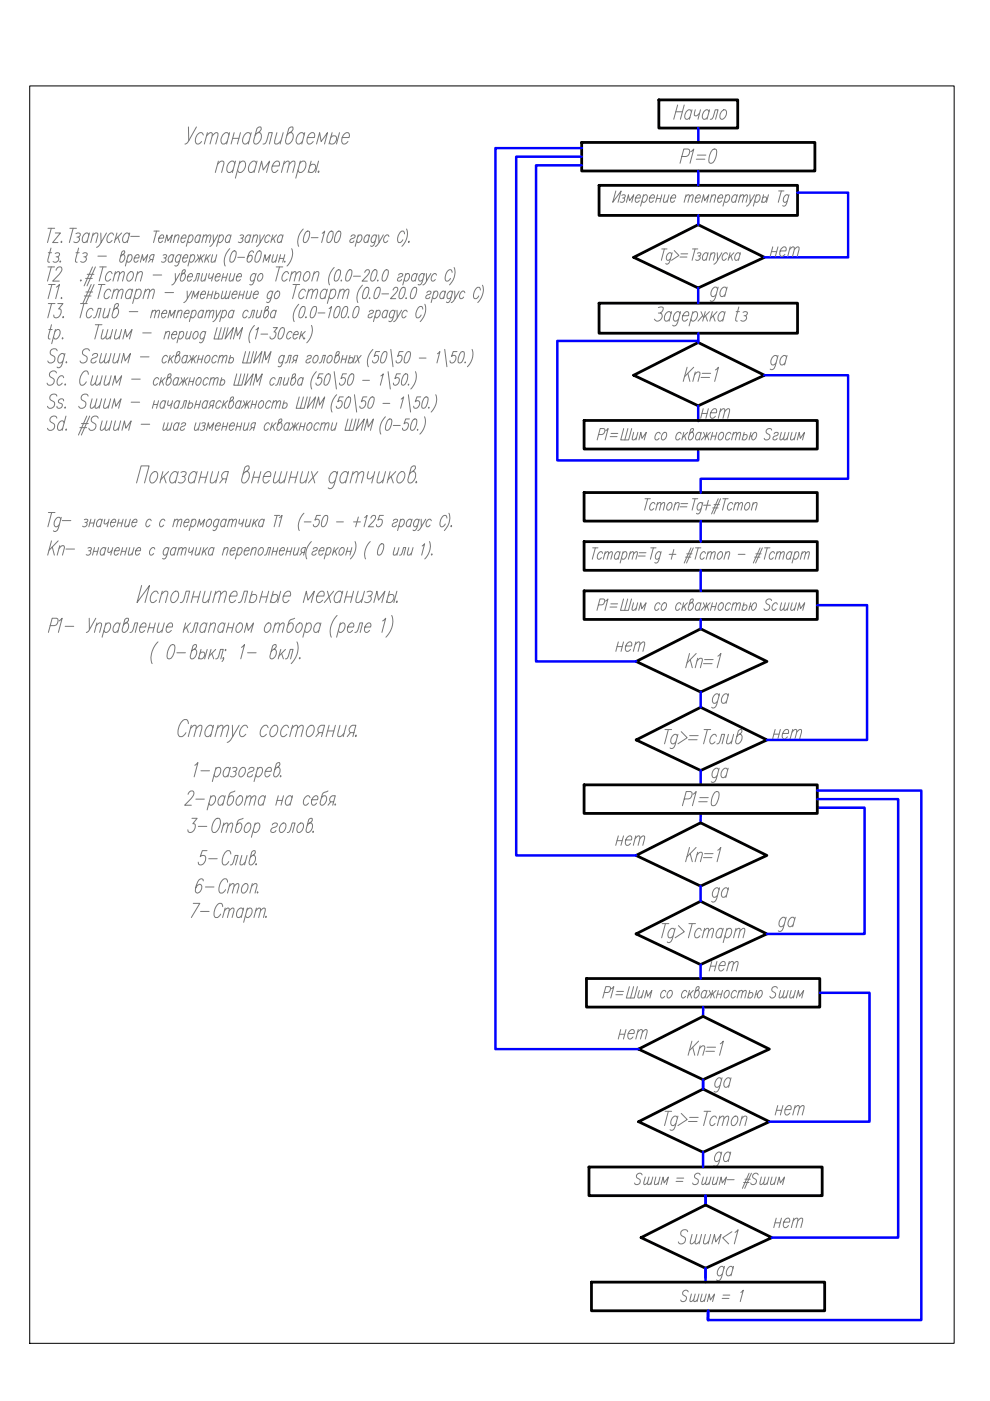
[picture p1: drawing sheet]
<svg xmlns="http://www.w3.org/2000/svg" width="210mm" height="297mm" viewBox="0 0 210 297" stroke-linecap="round" stroke-linejoin="round" font-family="sans-serif">
<defs><g id="words">
<g font-size="6.6" fill="#00f">
<text x="149.2" y="65.3">да</text>
<text x="149.6" y="151.3">да</text>
<text x="149.6" y="192.6">да</text>
<text x="150.3" y="232.8">да</text>
</g>
<g font-size="6.6" fill="#767676">
<text x="161.9" y="79.7">да</text>
<text x="149.6" y="167.2">да</text>
</g>
<g font-size="6.2" fill="#767676">
<text x="141.5" y="26.5">Начало</text>
<text x="163.7" y="198.6">да</text>
<text x="150.6" y="272.7">да</text>
</g>
<text font-size="6.2" fill="#00f" x="150.3" y="248.4">да</text>
<g font-size="5.3" fill="#767676">
<text x="161.9" y="55.7">нет</text>
<text x="129.5" y="139.3">нет</text>
<text x="162.6" y="158">нет</text>
<text x="129.5" y="180.6">нет</text>
<text x="129.8" y="221.5">нет</text>
<text x="163" y="237.8">нет</text>
</g>
<g font-size="5.3" fill="#00f">
<text x="147.5" y="90">нет</text>
<text x="149.2" y="207.1">нет</text>
</g>
<text font-size="4.9" fill="#767676" x="163" y="261.4">нет</text>
</g></defs>
<g fill="none" stroke="#767676" stroke-width=".21">
<path d="M40 26.9v2.9M41.6 26.9l-1.8 3.3-.6 .3M43.1 28.6l-.3-.5a1.51 1.51 0 0 0-1 2.4h.3l.6-.5M43.8 28.8l.8-.7 .4 .2-.5 2.2M44 28.1l-.7 2.4M45 28.8l.8-.7 .4 .2-.5 2.2M46.1 34.8l.8-.6 .5 .1 .1 .4-.5 1.9M46.3 34.2l-.7 2.4M48.5 28.6l-.3-.5a1.51 1.51 0 0 0-1 2.4h.4l.6-.5M48.7 28.1l-.7 2.4M49.3 29.3h1.3M49.6 28.1l-.6 2.4"/>
<path d="M49.8 34.7l-.4-.5a1.51 1.51 0 0 0-1 2.4h.4l.6-.6M49.9 34.2l-.6 2.4M50.8 34.7l.6-.5h.3a1.52 1.52 0 0 1-1 2.4l-.3-.6M50.9 34.2l-1 3.6M51 28.1l-.7 2.4M53.1 28.6l-.3-.5a1.52 1.52 0 0 0-1 2.4h.3l.7-.5M53.3 28.1l-.7 2.4M54.4 34.7l-.4-.5a1.51 1.51 0 0 0-1 2.4h.4l.6-.6M54.5 34.2l-.6 2.4M54.7 28.1h.4a1.51 1.51 0 0 1-1 2.4l-.3-.3v-.4l.7-2.5 .4-.4h.4l.1 .2a1.22 1.22 0 0 1-1 1.2l-.3 .3M54.8 36.6l.7-2.4 .3 1.8 1.4-1.8-.7 2.4M55.8 30.5l.5-.1 .7-2.3h.7l-.6 2.4"/>
<path d="M57.7 35.2h1.5a.76 .76 0 0 0-.2-1 1.52 1.52 0 0 0-1 2.4h.3l.6-.6M58.7 28.1l-.5 2.3 .6 .1 .8-.7M60 28.1l-.6 2.4M60.1 34.8l.8-.6 .4 .1-.4 2.3M60.3 34.2l-.6 2.4M61.3 34.8l.8-.6 .4 .1-.4 2.3M61.5 28.1h.3a1.51 1.51 0 0 1-1 2.4l-.2-.1-.1-.6 .7-2.5 .5-.4h.4v.2a1.22 1.22 0 0 1-.9 1.2l-.3 .3M63.5 34.7l.7-.5h.3a1.51 1.51 0 0 1-1 2.4l-.3-.6M63.7 34.2l-1 3.6M64.5 28.6l-.4-.5a1.52 1.52 0 0 0-1 2.4h.4l.6-.5M64.6 28.1l-.6 2.4M65.2 29.2h1.4a.76 .76 0 0 0-.2-1.1 1.51 1.51 0 0 0-1 2.4h.4l.6-.5"/>
<path d="M65.7 35.2a.67 .67 0 0 1 1-.3 .67 .67 0 0 1 .1 1 .88 .88 0 0 1-1.3 .5l-.1-.2M66 34.2l-.7 2.4M67.1 30.5l.7-2.4 .3 1.9 1.3-1.9-.6 2.4M67.5 34.2l-.6 2.4M67.6 36.2l-.2 .2 .1 .2 .2-.2M70.1 29.2a.66 .66 0 0 1 .6-.4 .66 .66 0 0 1 .6 .4 1.02 1.02 0 0 1-.3 1 1.02 1.02 0 0 1-1.1 .2v-.2M70.4 28.1l-.6 2.4M72 28.1l-.7 2.4M72.6 29.2h1.4a.79 .79 0 0 0-.2-1.1 1.51 1.51 0 0 0-1 2.4h.3l.7-.5M144.6 33.2h.9a.93 .93 0 0 0 .4-1.6h-.9l-.8 3M146.4 32.2l.7-.6-.8 3M147.6 33.8h1.9"/>
<path d="M147.9 32.9h1.8M151.1 31.7l.5-.1a1.36 1.36 0 0 1 .2 1.7l-.6 1.2-.6 .1a1.36 1.36 0 0 1-.1-1.7zM10.2 56.6h1.4M10.2 48.4h1.4M10.2 53.6h.7M10.8 52.6l-.6 2.4-.1 .4 .4 .2M10.9 48.4l-.8 3M10.9 56.6l-.8 3M11.7 53.7l.4-.1 .5 .1a.58 .58 0 0 1-.7 .8M11.7 49.4h1.1l-1.6 2h1.1M11.9 57.3v-.1a.65 .65 0 0 1 .5-.6 .65 .65 0 0 1 .7 .3 1.4 1.4 0 0 1-.5 1.3l-1.4 1.4h1.4M12.2 54.5a.7 .7 0 0 1 0 .9 .7 .7 0 0 1-.9 0"/>
<path d="M12.8 55.3l-.1 .3 .2-.2M13.1 51.1l-.1 .3 .1-.1M14.8 48.4h1.4M15.5 48.4l-.8 3M16.1 49.5l.3-.1 .6 .1a.58 .58 0 0 1-.7 .8M16.1 53.6h.7M16.6 50.3a.7 .7 0 0 1 0 .9 .7 .7 0 0 1-1 .1M16.7 52.6l-.7 2.4v.4l.4 .2M17.2 59.3l-.1 .3 .1-.1M17.6 53.7l.3-.1 .6 .1a.58 .58 0 0 1-.7 .8M18.1 54.5a.7 .7 0 0 1 0 .9 .7 .7 0 0 1-1 0M18.2 59h1.4"/>
<path d="M18.5 58.2h1.4M18.9 49.8l-.3-.4a1.28 1.28 0 0 0-.9 2h.3l.5-.4M19 49.4l-.6 2M19.6 50l.7-.6 .4 .1-.4 1.9M19.6 56.6l-1.8 4M19.8 49.4l-.6 2M20.2 56.6l-1.7 4M20.8 54.3h1.8M21.1 56.6h1.4M21.4 49.4v2l1.2-2M21.4 51.4a1.41 1.41 0 0 1-.9 1M21.8 56.6l-.8 3"/>
<path d="M23.8 58l-.3-.4a1.27 1.27 0 0 0-.9 2h.3l.6-.4M24.1 49.8l-.3-.4a1.26 1.26 0 0 0-.8 2h.3l.5-.4M24.3 58.2l.7-.6 .4 .1-.5 1.9M24.5 57.6l-.5 2M24.8 49.4l-.6 2M25 50.3l.4 1.1M25.3 58.2l.7-.6 .4 .1-.4 1.9M25.8 49.4l-1.4 1.4M26 54h.2a.99 .99 0 0 1-.6 1.6l-.2-.4 .4-1.8 .3-.2 .3 .1a.83 .83 0 0 1-.6 .8l-.2 .2M27.1 54.3l.4-.3h.3a1.01 1.01 0 0 1-.7 1.6l-.2-.3M27.2 54l-.6 2.4M27.4 49.8l-.3-.4a1.28 1.28 0 0 0-.8 2h.3l.5-.4"/>
<path d="M27.5 57.7l.5-.1a1.25 1.25 0 0 1-.8 2 1.28 1.28 0 0 1 .3-1.9zM27.5 49.4l-.5 2M27.7 50.1h1.8M28.5 54.7h.9l.1-.5-.2-.2a1.02 1.02 0 0 0-.7 1.6h.3l.4-.3M29.1 58.2l.6-.6 .5 .1-.4 1.9M29.2 57.6l-.5 2M29.8 55.6l.4-1.6 .2 1.3 .9-1.3-.4 1.6M31.9 55l-.5 .6M32.4 55h-.5l-.2-.4 .5-.6h.5l-.4 1.6M32.5 58.3h1.8M32.6 49h1.2M33.2 49l-.7 2.4"/>
<path d="M33.7 50.5h.9l.1-.5-.2-.2a1.01 1.01 0 0 0-.7 1.6h.3l.4-.3M34.6 54.1l.3-.1 .4 .1a.48 .48 0 0 1-.6 .6M35 51.4l.4-1.6 .2 1.3 .9-1.3-.4 1.6M35 54.7a.56 .56 0 0 1 0 .7 .56 .56 0 0 1-.8 .1M36.8 54.3l-.3-.3a1.02 1.02 0 0 0-.6 1.6h.2l.4-.3M36.9 54l-.5 1.6M37 50.3l.6-.5 .3 .1-.3 1.5M37.2 58v1.6l.9-1.6M37.2 49.8l-.5 1.6M37.2 59.6a1.03 1.03 0 0 1-.8 .8M38.3 54.3l-.2-.3a1 1 0 0 0-.7 1.6h.2l.5-.3M38.4 54l-.7 2.2a.43 .43 0 0 1-.6 .1"/>
<path d="M38.4 50.5h1v-.5l-.1-.2a1.03 1.03 0 0 0-.7 1.6h.2l.4-.3M38.8 54.7h.9l.1-.5-.2-.2a1.02 1.02 0 0 0-.7 1.6h.3l.4-.3M38.9 58h.2a1.01 1.01 0 0 1-.7 1.6l-.2-.4 .5-1.8 .3-.2 .3 .1a.82 .82 0 0 1-.7 .8l-.2 .2M39.8 58.7h1v-.5l-.2-.2a1.02 1.02 0 0 0-.7 1.6h.3l.4-.3M40 50.2l.5-.4h.2a1.01 1.01 0 0 1-.7 1.6l-.2-.3M40.1 49.8l-.6 2.4M40.4 54.3l.4-.3h.3a1.01 1.01 0 0 1-.7 1.6l-.3-.3M40.5 54l-.7 2.4M41 59.6l.4-.1 .4-1.5h.5l-.4 1.6M41.9 54l.4 1 1-1M42.2 54.7l-.8 .9M42.5 50.2l-.3-.4a1.03 1.03 0 0 0-.6 1.6h.2l.4-.3"/>
<path d="M42.6 49.8l-.5 1.6M42.6 54l-.4 1.6M42.6 54.7l.4 .9M42.9 58l-.3 1.5 .4 .1 .5-.4M43.1 50.3l.5-.5 .3 .1-.3 1.5M43.2 49.8l-.4 1.6M43.8 54l-.4 1.6M43.8 58l-.4 1.6M43.9 50.3l.5-.5 .3 .1-.3 1.5M43.9 54.7l.4 .9M44.4 58l-.2 .9 .2 .1 .4-.1 .3-.3M44.6 54l-1.1 1.2"/>
<path d="M45.1 54l-.3 1.5 .3 .1 .6-.4M45.2 49.8l.1 1.6 .9-1.6M45.3 51.4l-.5 .7-.3 .1M45.3 58l-.5 1.6M45.7 58.7h.9l.1-.5-.2-.2a1.02 1.02 0 0 0-.7 1.6h.3l.4-.3M46 54l-.5 1.6M46.5 50.2l.4-.4h.3a1.03 1.03 0 0 1-.7 1.6l-.3-.3M46.6 49.8l-.7 2.4M47.2 58.8h.8M47.4 58l-.5 1.6M48.3 58l-.5 1.6M48.7 52.7a3.6 3.6 0 0 0-1 3.7"/>
<path d="M48.9 50.2l-.2-.4a1.03 1.03 0 0 0-.7 1.6h.2l.5-.3M48.9 58l-.3 1.5 .4 .1 .5-.4M49 49.8l-.4 1.6M49.4 53.3l.4-.1a1.01 1.01 0 0 1 .1 1.4l-.5 .9h-.6a2.63 2.63 0 0 1 .6-2.2zM49.8 58l-.4 1.6M50.2 58.7h.9l.1-.5-.2-.2a1.02 1.02 0 0 0-.7 1.6h.3l.4-.3M50.4 54.6h1.5M50.9 49.9l.3-.1 .4 .1-.1 .5-.4 .1M51.3 50.5l.2 .5a.66 .66 0 0 1-1 .3M53.1 50.2l-.2-.4a1.01 1.01 0 0 0-.7 1.6h.2l.4-.3M53.2 49.8l-.5 1.6M53.7 50.3l.5-.5 .4 .1-.3 1.5"/>
<path d="M53.7 53.5v-.2l-.3-.1a2.36 2.36 0 0 0-.9 2.3 .79 .79 0 0 0 .9-.4 .79 .79 0 0 0-.2-1 .82 .82 0 0 0-.8 .7M53.8 49.8l-.4 1.6M54.2 58.3l-.2-.3a1 1 0 0 0-.7 1.6h.2l.5-.3M54.3 58l-.7 2.2a.43 .43 0 0 1-.6 .1M54.7 53.3l.4-.1a1.01 1.01 0 0 1 .1 1.4l-.4 .9h-.7a2.63 2.63 0 0 1 .6-2.2zM55.1 58.1l.4-.1a1.01 1.01 0 0 1-.7 1.6 1.04 1.04 0 0 1 .3-1.5zM55.1 49.8l.1 1.6 .9-1.6M55.2 51.4l-.5 .7-.3 .1M55.8 55.6l.4-1.6 .2 1.3 .9-1.3-.4 1.6M57.3 50.2l-.3-.4a1.01 1.01 0 0 0-.6 1.6h.2l.4-.3M57.8 49.8l-.4 1.6M58 54l-.3 1.5 .3 .1 .5-.4"/>
<path d="M58 50.5l.3 .9M58.6 56.6h1.4M58.6 49.8l-1.1 1.2M58.8 54l-.4 1.6M59.3 56.6l-.8 3M59.3 54.8h.9M59.5 54l-.5 1.6M59.9 50.2l-.2-.4a1.03 1.03 0 0 0-.7 1.6h.3l.4-.3M60 49.8l-.4 1.6M60.4 54l-.5 1.6M60.4 55.4l-.1 .2 .2-.1M61.2 58l-.3-.4a1.27 1.27 0 0 0-.8 2h.3l.5-.4"/>
<path d="M61.8 58.2l.6-.6 .4 .1-.4 1.9M61.8 52.7a3.5 3.5 0 0 1-1 3.7M61.9 57.6l-.5 2M62.8 58.2l.6-.6 .4 .1-.4 1.9M64.3 48.5a3.6 3.6 0 0 0-1 3.7M64.9 57.7l.5-.1a1.25 1.25 0 0 1-.8 2 1.28 1.28 0 0 1 .3-1.9zM65 49.1l.4-.1a1.07 1.07 0 0 1 .1 1.4l-.5 .9-.4 .1a1.07 1.07 0 0 1-.1-1.4zM66 50.4h1.4M66.5 58.2l.6-.6 .5 .1-.4 1.9M66.6 57.6l-.5 2M68.3 49.5l.5-.5-.6 2.4M69.9 49.1l.5-.1a1.1 1.1 0 0 1 .1 1.4l-.5 .9-.4 .1a1.07 1.07 0 0 1-.1-1.4z"/>
<path d="M70.9 56.7a3.6 3.6 0 0 0-1 3.7M71.5 57.3l.4-.1a1.05 1.05 0 0 1 .1 1.4l-.4 .9-.5 .1a1.06 1.06 0 0 1-.1-1.4zM71.6 49.1l.4-.1a1.03 1.03 0 0 1 .1 1.4l-.5 .9-.4 .1a1.07 1.07 0 0 1-.1-1.4zM72.4 59.4l-.1 .1h.1M73.9 57.3l.5-.1a1.05 1.05 0 0 1 .1 1.4l-.5 .9-.5 .1a1.06 1.06 0 0 1-.1-1.4zM74.4 50.2a.54 .54 0 0 1 .9-.3v.3l-.3 .3a.77 .77 0 0 0-.8 .6v.2a.54 .54 0 0 0 .8-.2M74.9 58.6h1.5M75.9 50.2l.4-.4h.2a1.03 1.03 0 0 1-.6 1.6l-.3-.3M76 49.8l-.7 2.4M77.3 57.8l.1-.1a.61 .61 0 0 1 .9-.4v.4l-.2 .4-1.3 1.5h1.1M78.3 50.2l-.2-.4a1.03 1.03 0 0 0-.7 1.6h.2l.4-.3M78.4 49.8l-.5 1.6"/>
<path d="M79.2 57.3l.5-.1a1.05 1.05 0 0 1 .1 1.4l-.5 .9-.4 .1a1.06 1.06 0 0 1-.2-1.4zM79.8 50.2l-.2-.4a1.03 1.03 0 0 0-.7 1.6h.3l.4-.3M79.9 49.8l-.5 1.8a.71 .71 0 0 1-.7 .6l-.1-.1M80.1 59.4l-.1 .1h.2M80.3 49.8l.1 1.6 .9-1.6M80.4 51.4l-.5 .7-.3 .1M81.7 57.3l.4-.1a1.05 1.05 0 0 1 .1 1.4l-.5 .9-.4 .1a1.06 1.06 0 0 1-.2-1.4zM82.5 50.2l-.3-.4a1.01 1.01 0 0 0-.6 1.6h.2l.4-.3M84.5 58.3a.54 .54 0 0 1 .9-.2l-.1 .5-.9 .3-.1 .6a.57 .57 0 0 0 .8-.2M85.8 49.6l-.3-.6a1.57 1.57 0 0 0-1.2 2.1l.2 .3a.85 .85 0 0 0 .9-.6M86 58.3l.4-.3h.2a.99 .99 0 0 1-.7 1.6l-.2-.3M86.1 58l-.7 2.4"/>
<path d="M86.2 48.5a3.5 3.5 0 0 1-1 3.7M86.7 51.1l-.1 .3 .2-.1M88.4 58.3l-.3-.3a1 1 0 0 0-.6 1.6h.2l.4-.3M88.5 58l-.5 1.6M89.9 58.3l-.2-.3a1 1 0 0 0-.7 1.6h.2l.5-.3M90 58l-.7 2.2a.41 .41 0 0 1-.6 .1M90.4 58v1.6l.9-1.6M90.4 59.6a1.03 1.03 0 0 1-.7 .8M92.6 58.3l-.3-.3a1.02 1.02 0 0 0-.7 1.6h.3l.4-.3M95.9 57.8l-.1-.3a.59 .59 0 0 0-.6-.3 .59 .59 0 0 0-.5 .6l-.3 1.2 .2 .6a.84 .84 0 0 0 .9-.6M96.3 56.7a3.5 3.5 0 0 1-1 3.7M130.6 40.5l-.7 2.4 1.8-2.4-.7 2.4"/>
<path d="M131.8 41.4l.3-.1 .5 .1a.46 .46 0 0 1-.6 .6M132.3 42a.56 .56 0 0 1-.1 .7 .56 .56 0 0 1-.7 .1M132.8 42.9l.4-1.6 .3 1.3 .9-1.3-.5 1.6M134.7 42h1l.1-.5-.2-.2a1 1 0 0 0-.7 1.6h.2l.5-.3M136.4 41.6l.4-.3h.2a1.01 1.01 0 0 1-.7 1.6l-.2-.3M136.5 41.3l-.7 2.4M137.7 42h1v-.5l-.2-.2a1 1 0 0 0-.6 1.6h.2l.4-.3M139.2 42.1h.9M139.4 41.3l-.4 1.6M140.3 52.8h1.1M140.3 41.3l-.4 1.6M140.9 52.8l-.7 2.4"/>
<path d="M141 41.3l-.4 1.5 .4 .1 .6-.5M141.9 41.3l-.5 1.6M142.2 42h1v-.5l-.1-.2a1.02 1.02 0 0 0-.7 1.6h.2l.4-.3M142.4 53.9l-.2-.3a.99 .99 0 0 0-.7 1.6h.2l.5-.4M142.5 53.6l-.5 1.8a.68 .68 0 0 1-.7 .6l-.1-.1M143 53.1l.9 1.1-1.5 1M144.2 54.5h1.4M144.4 53.8h1.4M145.3 41.8l.6-.5 .3 .1-.3 1.5M145.5 41.3l-.5 1.6M146.2 41.8l.5-.5 .3 .1-.3 1.5M146.8 52.8h1.1"/>
<path d="M147.4 52.8l-.7 2.4M147.5 42h.9l.1-.5-.2-.2a1 1 0 0 0-.7 1.6h.3l.4-.3M147.9 53.7h.7l-.1 .5-.5 .1M148.3 54.3l.2 .4a.66 .66 0 0 1-1 .4M148.8 42.9l.4-1.6 .2 1.3 .9-1.3-.4 1.6M150 53.9l-.2-.3a.99 .99 0 0 0-.6 1.6h.2l.4-.4M150.1 53.6l-.4 1.6M150.7 54l.5-.4 .4 .1-.4 1.5M150.8 53.6l-.4 1.6M150.8 41.8l.6-.5 .3 .1-.3 1.5M151 41.3l-.5 1.6M152.1 53.6v1.6l.9-1.6"/>
<path d="M152.1 55.2l-.3 .5-.4 .3M152.2 42h1v-.5l-.2-.2a1.02 1.02 0 0 0-.6 1.6h.2l.4-.3M153.8 41.6l.5-.3h.2a.99 .99 0 0 1-.7 1.6l-.2-.3M153.9 41.3l-.6 2.4M154.2 53.9l-.2-.3a.99 .99 0 0 0-.7 1.6h.3l.4-.4M154.8 53.6l-.4 1.6M155 54.3l.3 .9M155.6 53.6l-1.1 1.1M156.2 41.6l-.2-.3a1 1 0 0 0-.6 1.6h.2l.4-.3M156.4 41.3l-.5 1.6M156.9 41.8l.5-.5 .3 .1-.3 1.5M156.9 53.9l-.2-.3a1.01 1.01 0 0 0-.7 1.6h.2l.4-.4"/>
<path d="M157 41.3l-.4 1.6M157 53.6l-.4 1.6M157.7 41.8l.5-.5 .3 .1-.3 1.5M159 41.3l.1 1.6 .9-1.6M159.1 42.9a1.03 1.03 0 0 1-.8 .8M160.3 41.6l.4-.3h.2a.99 .99 0 0 1-.6 1.6l-.3-.3M160.4 41.3l-.7 2.4M161.7 42a.45 .45 0 0 1 .6-.2 .45 .45 0 0 1 .2 .6 .51 .51 0 0 1-.4 .5 .51 .51 0 0 1-.6-.2M161.9 41.3l-.4 1.6M162.9 41.3l-.4 1.6M165.1 40.5h1.1M165.7 40.5l-.7 2.4"/>
<path d="M167.2 41.6l-.2-.3a1 1 0 0 0-.7 1.6h.2l.5-.3M167.3 41.3l-.7 2.2a.43 .43 0 0 1-.7 .1M10.2 64.4h1.5M10.3 60.3h1.4M10.3 69.9h.8M10.9 68.8l-.6 2.5v.4l.3 .2M10.9 64.4l-.8 3M11 60.3l-.8 3M11.6 70.3l.6-.4h.3a1.27 1.27 0 0 1-.9 2l-.3-.5M11.8 69.9l-.8 3M12 60.9l.6-.6-.8 3M12 79.1a.77 .77 0 0 0-1.2-.3 .77 .77 0 0 0-.1 1.1l.6 .3a.81 .81 0 0 1-.1 1.3 .81 .81 0 0 1-1.2-.3"/>
<path d="M12.1 74.4a.77 .77 0 0 0-1.1-.3 .77 .77 0 0 0-.1 1.1l.5 .3a.82 .82 0 0 1 0 1.3 .82 .82 0 0 1-1.3-.3M12.2 64.4h1.1l-.9 1.1h.4a1.24 1.24 0 0 1-1.1 1.9l-.2-.2-.1-.4M13.1 63l-.1 .3 .1-.1M13.3 71.6l-.1 .3 .2-.2M13.4 67.1l-.1 .3 .2-.2M13.7 75.4l-.3-.5a1.27 1.27 0 0 0-.9 2.1h.3l.5-.5M13.8 74.9l-.6 2.4a.85 .85 0 0 1-.9 .7l-.2-.2M14.1 76.7l-.1 .3 .2-.2M17.1 64.4h1.4M17.8 64.4l-.8 3M17.9 62.8h1.4M18.2 61.9h1.4"/>
<path d="M18.7 79.4l-.1-.6a.79 .79 0 0 0-1.3 .6 1.91 1.91 0 0 0-.1 2.3 1.04 1.04 0 0 0 1.1-.7M19 74.4a.76 .76 0 0 0-1.2-.3 .76 .76 0 0 0-.1 1.1l.5 .3a.82 .82 0 0 1 0 1.3 .82 .82 0 0 1-1.2-.3M19.3 60.3l-1.7 4M19.6 75.4a.69 .69 0 0 1 1.1-.3v.3a1.45 1.45 0 0 1-1.2 .7l-.2 .3v.4a.69 .69 0 0 0 1.1-.3M19.7 79.7l-.4 1.8 .3 .2 .7-.6M19.7 65.8l-.3-.4a1.26 1.26 0 0 0-.8 2h.3l.5-.5M19.8 67.4l.4-.2 .6-1.8h.6l-.5 2M20 60.3l-1.8 4M20.2 68.8h1.4M20.7 79.7l-.4 1.8 .3 .2 .7-.6M20.9 60.3h1.4M20.9 68.8l-.8 3.1"/>
<path d="M21.5 74.9l-.4 1.9 .4 .2 .6-.6M21.6 60.3l-.8 3M21.7 79.7l-.6 2M21.9 69.9l-.4 1.8 .3 .2 .7-.6M22.2 65.4l-.4 1.8 .5 .2 .7-.6M22.5 79.7l-.4 1.8 .4 .2 .7-.6M22.5 74.9l-.4 1.9 .4 .2 .6-.6M22.9 69.9l-.4 1.8 .3 .2 .7-.6M23.3 65.4l-.5 2M23.5 61.8l-.3-.5a1.27 1.27 0 0 0-.8 2l.5-.1 .3-.3M23.5 74.9l-.5 2.1M23.6 79.7l-.6 2"/>
<path d="M23.9 69.9l-.6 2M24.1 61.9l.6-.6 .4 .2-.4 1.8M24.2 61.3l-.5 2M24.3 74.9l-.4 1.9 .5 .2 .7-.6M24.6 65.4h.3a1.27 1.27 0 0 1-.9 2l-.2-.6 .6-2.1 .3-.3h.3l.1 .1a1.01 1.01 0 0 1-.8 1l-.3 .3M24.7 69.9l-.4 1.8 .4 .2 .7-.6M25.1 61.9l.6-.6 .4 .2-.4 1.8M25.4 74.9l-.5 2.1M25.7 77l.5-2.1 .3 1.6 1.2-1.6-.6 2.1M25.8 69.9l-.6 2M26 71.9l.6-2 .3 1.5 1.1-1.5-.6 2M27.4 66.1h1.8"/>
<path d="M28 61.8l-.3-.5a1.27 1.27 0 0 0-.8 2l.5-.1 .3-.3M28.1 61.3l-.5 2M28.8 61.8l.6-.5h.2a1.26 1.26 0 0 1-.8 2l-.3-.4M28.9 61.3l-.8 3M29.8 75.7h1.8M30.3 70.6h1.8M30.7 61.9l.7-.6 .3 .2-.4 1.8M30.9 61.3l-.6 2M31.7 61.9l.7-.6 .3 .2-.4 1.8M32.2 66.2l.5-.4 .3 .1-.3 1.5M32.3 65.8l-.4 1.6M33 66.2l.5-.4 .3 .1-.3 1.5"/>
<path d="M34.3 66.5h1v-.5l-.1-.2a1.01 1.01 0 0 0-.7 1.6h.2l.4-.4M35 62h1.8M35.1 70.7l.5-.4 .4 .1-.4 1.5M35.2 70.3l-.5 1.6M35.5 75.7l-.2-.4a1.02 1.02 0 0 0-.7 1.7h.3l.4-.4M35.6 67.4l.4-1.6 .3 1.2 .9-1.2-.5 1.6M36.1 75.3l-.4 1.7M36.2 76l.3 1M36.4 70.9h1l.1-.4-.2-.2a.99 .99 0 0 0-.7 1.6h.2l.5-.4M36.9 75.3l-1.1 1.2M37.7 66.2l.5-.4 .4 .1-.3 1.5M37.7 75.3h.2a.99 .99 0 0 1-.6 1.7l-.2-.5 .4-1.7 .3-.3 .3 .1a.79 .79 0 0 1-.6 .9l-.2 .2"/>
<path d="M37.8 65.8l-.4 1.6M38.1 70.6l.4-.3h.2a1.02 1.02 0 0 1-.6 1.6l-.3-.4M38.2 70.3l-.7 2.4M39.1 66.5h.9l.1-.5-.2-.2a.99 .99 0 0 0-.7 1.6h.3l.4-.4M39.7 61.7v1.6l1-1.6M39.7 70.3l-.3 1.4 .3 .2 .6-.5M39.7 75.7l-.2-.4a1.02 1.02 0 0 0-.7 1.7h.2l.4-.4M39.7 63.3l-.3 .5-.4 .3M39.8 75.3l-.4 1.7M40.3 75.3l.4 1.1 1-1.1M40.6 70.3l-.5 1.6M40.6 76l-.8 1"/>
<path d="M40.6 63.3l.5-1.6 .2 1.3 .9-1.3-.5 1.6M40.7 66.1l.4-.3h.3a1.02 1.02 0 0 1-.7 1.6l-.3-.4M40.8 65.8l-.7 2.4M41 75.3l-.4 1.7M41.1 76l.3 1M41.4 70.4l.4-.1a1 1 0 0 1-.7 1.6 1.02 1.02 0 0 1 .3-1.5zM42 76.2h.9M42.2 75.3l-.4 1.7M42.6 62.4h.9l.1-.5-.2-.2a1.02 1.02 0 0 0-.7 1.6h.3l.4-.3M43.1 75.3l-.5 1.7M43.1 66.1l-.2-.3a1.01 1.01 0 0 0-.7 1.6h.3l.4-.4M43.2 65.8l-.4 1.6"/>
<path d="M43.6 70.6l-.3-.3a1.01 1.01 0 0 0-.7 1.6h.3l.4-.4M43.6 70.3l-.4 1.8a.72 .72 0 0 1-.8 .6l-.1-.1M43.7 66.2l.6-.4 .2 .1-.3 1.5M43.9 75.5l.4-.2a1.01 1.01 0 0 1-.7 1.7 1.06 1.06 0 0 1 .3-1.5zM43.9 65.8l-.5 1.6M44.1 62.5h.8M44.3 61.7l-.5 1.6M44.5 66.2l.6-.4 .3 .1-.4 1.5M45.2 61.7l-.5 1.6M45.6 62.4l.3-.2a.53 .53 0 0 1 .6 .4 .53 .53 0 0 1-.4 .6l-.5 .1-.2-.2M45.8 61.7l-.4 1.6M45.9 65.8v1.6l.9-1.6"/>
<path d="M45.9 67.4l-.8 .8M46 69.5l-.6 2.4h1.7l.6-2.4M46.1 75.7l-.3-.4a1.02 1.02 0 0 0-.7 1.7h.3l.4-.4M46.5 75.8l.5-.5 .3 .2-.3 1.5M46.6 75.3l-.4 1.7M46.9 69.5l-.6 2.4M47.1 66.1l.5-.3h.2a1 1 0 0 1-.7 1.6l-.2-.4M47.2 61.7l-.3 1.5 .3 .1 .5-.4M47.2 65.8l-.6 2.4M47.3 75.8l.5-.5 .3 .2-.3 1.5M48 61.7l-.3 1.5 .3 .1 .5-.4M48.4 69.5l-.7 2.4 1.8-2.4-.7 2.4"/>
<path d="M48.7 76l.5-.2a.63 .63 0 0 1 .2 .9 .63 .63 0 0 1-.9 .1v-.1M48.8 61.7l-.4 1.6M48.9 75.3l-.5 1.7M49.2 62.4h1v-.5l-.1-.2a1 1 0 0 0-.7 1.6h.2l.5-.3M49.5 71.9l.6-2.4 .2 1.7 1.1-1.7-.6 2.4M49.5 66.1l-.2-.3a.99 .99 0 0 0-.6 1.6h.2l.4-.4M49.6 65.8l-.4 1.6M50.2 79.3l-.6 2.4h1.7l.6-2.4M50.7 62.5h.9M50.9 61.7l-.4 1.6M51.1 79.3l-.6 2.4M51.8 61.7l-.4 1.6"/>
<path d="M52.1 74.5l-.7 2.5h1.7l.7-2.5M52.5 61.7l-.4 1.5 .4 .1 .6-.4M52.5 79.3l-.6 2.4 1.8-2.4-.7 2.4M52.6 66.1l-.2-.3a1.01 1.01 0 0 0-.7 1.6h.3l.4-.4M52.7 67.4l.3-.1 .2-.4 .3-1.1h.5l-.4 1.6M53 74.5l-.7 2.5M53.4 61.7l-.5 1.6M53.7 62.4h1l.1-.5-.2-.2a1 1 0 0 0-.7 1.6h.2l.5-.3M53.9 69a3.6 3.6 0 0 0-.9 3.7M54.3 69.9l.5-.4-.6 2.4M54.4 74.5l-.6 2.5 1.7-2.5-.6 2.5M54.6 65.8l-.3 1.5 .4 .1 .5-.5"/>
<path d="M55.3 70.8h1.5M55.5 65.8l-.4 1.6M55.5 77l.7-2.5 .2 1.8 1.1-1.8-.7 2.5M56.5 65.8h.2a1 1 0 0 1-.7 1.6l-.1-.5 .4-1.7 .3-.2 .3 .1a.79 .79 0 0 1-.6 .8l-.2 .2M57.8 62.1l-.3-.4a1.02 1.02 0 0 0-.6 1.6h.2l.4-.3M57.9 61.7l-.5 1.9a.68 .68 0 0 1-.7 .5l-.2-.1M57.9 69.5h.9l-.7 .9h.2a.98 .98 0 0 1-.8 1.5l-.2-.2-.1-.3M58.4 62.1l.4-.4h.3a.99 .99 0 0 1-.7 1.6 .83 .83 0 0 1 0-1.2zM58.5 66.1l-.2-.3a.99 .99 0 0 0-.7 1.6h.2l.4-.4M58.6 65.8l-.5 1.6M59.6 69.6l.4-.1a1.01 1.01 0 0 1 .1 1.3l-.4 .9-.5 .2a1.05 1.05 0 0 1-.1-1.4zM60.2 75.7l-.2-.4a1 1 0 0 0-.7 1.7h.3l.4-.4"/>
<path d="M60.3 75.3l-.7 2.2a.43 .43 0 0 1-.6 .2M60.4 77l.4-.2 .2-.3 .3-1.2h.5l-.5 1.7M61.9 70.6l-.2-.3a1.01 1.01 0 0 0-.7 1.6h.2l.5-.4M62.1 60.3h1.4M62.2 70.9h1v-.4l-.2-.2a.99 .99 0 0 0-.6 1.6h.2l.4-.4M62.4 76.4l-.5 .6M62.8 60.3l-.8 3M62.9 76.4h-.5l-.2-.5 .3-.4 .6-.2-.4 1.7M63.3 64.5a3.6 3.6 0 0 0-.9 3.7M63.9 70.3l-.4 1.6M64 65.1h.6v.9a1.42 1.42 0 0 1-1 1.4 1.07 1.07 0 0 1-.1-1.4zM64.1 70.9l.3 1"/>
<path d="M64.6 71.6l-.1 .3 .1-.2M64.7 70.3l-1.1 1.1M64.8 61.8l-.3-.5a1.25 1.25 0 0 0-.9 2h.3l.5-.4M64.9 67.2l-.1 .2 .2-.1M65.1 75.7a.57 .57 0 0 1 .9-.2v.2l-.3 .3a.77 .77 0 0 0-.8 .6v.2a.56 .56 0 0 0 .9-.2M65.3 61.9l.7-.6 .4 .2-.5 1.8M65.5 61.3l-.6 2M66 69a3.5 3.5 0 0 1-1 3.7M66.3 61.9l.7-.6 .3 .2-.4 1.8M66.4 65.1l.5-.1a1.03 1.03 0 0 1 .1 1.4l-.5 .9-.5 .1a1.07 1.07 0 0 1-.1-1.4zM66.8 75.5l.4-.2a1.01 1.01 0 0 1-.6 1.7 1.02 1.02 0 0 1 .2-1.5zM67.1 78.8a3.6 3.6 0 0 0-1 3.7"/>
<path d="M67.5 66.4h1.4M67.7 77l.3-.2 .5-1.5h.5l-.4 1.7M68.5 79.3h-.8l-.4 1a.54 .54 0 0 1 1 .1l-.1 .3a.76 .76 0 0 1-.3 .8 .76 .76 0 0 1-.9-.1v-.2M69.3 61.8l-.3-.5a1.27 1.27 0 0 0-.9 2h.4l.5-.4M69.3 79.4h.7v.9a1.42 1.42 0 0 1-1 1.4 1.07 1.07 0 0 1-.2-1.4zM69.4 61.3l-.5 2M69.8 65.4l.5-.4-.6 2.4M69.8 75.5l.4-.2a.99 .99 0 0 1-.7 1.7 1.05 1.05 0 0 1 .3-1.5zM70.1 61.8l.5-.5h.3a1.26 1.26 0 0 1-.8 2l-.3-.4M70.2 61.3l-.8 3M70.9 78.8l.4 3.7M71.4 65.1h.6v.9a1.42 1.42 0 0 1-1 1.4 1.07 1.07 0 0 1-.1-1.4z"/>
<path d="M71.5 75.3h.2a.99 .99 0 0 1-.6 1.7l-.2-.5 .4-1.7 .3-.3 .3 .1a.79 .79 0 0 1-.6 .9l-.2 .2M72 61.9l.6-.6 .4 .2-.4 1.8M72.1 61.3l-.5 2M72.5 76.2h.9M72.7 75.3l-.4 1.7M73 61.9l.6-.6 .4 .2-.4 1.8M73 65.1h.7v.9a1.42 1.42 0 0 1-1.1 1.4 1.07 1.07 0 0 1-.1-1.4zM73.5 79.3h-.8l-.4 1a.56 .56 0 0 1 1 .1l-.1 .3a.76 .76 0 0 1-.3 .8 .76 .76 0 0 1-.9-.1v-.2M73.6 75.3l-.4 1.7M73.9 67.2l-.1 .2 .1-.1M74.1 76a.49 .49 0 0 1 .8-.1 .49 .49 0 0 1-.2 .8l-.3 .3h-.4l-.1-.3M74.2 75.3l-.4 1.7"/>
<path d="M74.3 79.4l.5-.1a1.06 1.06 0 0 1 .1 1.3l-.5 .9-.5 .2a1.07 1.07 0 0 1-.1-1.4zM75.3 75.3l-.5 1.7M75.4 65.1h.7v.9a1.42 1.42 0 0 1-1.1 1.4 1.07 1.07 0 0 1-.1-1.4zM75.7 75.3l.4 1.7M76.6 75.3l-1.4 1.7M76.8 60.5a3.6 3.6 0 0 0-.9 3.6M77.5 61l.4-.1a1.07 1.07 0 0 1 .2 1.4l-.5 .9-.5 .1a1.03 1.03 0 0 1-.1-1.4zM78.3 66.1a.57 .57 0 0 1 .9-.2l-.2 .5-.8 .3-.1 .6a.54 .54 0 0 0 .8-.3M78.4 63.1l-.1 .2 .2-.1M79.1 74.1a3.6 3.6 0 0 0-1 3.7M79.7 66.1l.5-.3h.2a1.02 1.02 0 0 1-.7 1.6l-.2-.4M79.8 65.8l-.6 2.4"/>
<path d="M79.9 61l.5-.1a1.07 1.07 0 0 1 .1 1.4l-.5 .9h-.7v-.3l.1-1zM80.5 74.5h-.8l-.4 1.1a.53 .53 0 0 1 .5-.3 .53 .53 0 0 1 .5 .4 .95 .95 0 0 1-1.2 1.1l-.1-.3M80.7 79.7l.6-.4-.7 2.4M81 62.3h1.4M81.3 74.6l.5-.1a1.05 1.05 0 0 1 .1 1.4l-.5 .9-.4 .2a1.05 1.05 0 0 1-.2-1.4zM82.2 66.1l-.3-.3a1.01 1.01 0 0 0-.6 1.6h.2l.4-.4M82.2 65.8l-.4 1.6M82.3 78.8l.5 3.7M82.9 74.1l.4 3.7M83.3 61.5l.5-.6 .5 .1v.4l-.2 .4-1.3 1.5h1.1M83.7 66.1l-.2-.3a1.01 1.01 0 0 0-.7 1.6h.2l.4-.4M83.8 65.8l-.5 1.8a.68 .68 0 0 1-.7 .6l-.2-.1"/>
<path d="M84.2 65.8v1.6l.9-1.6M84.2 67.4l-.5 .7-.2 .1M84.9 79.3h-.8l-.4 1a.56 .56 0 0 1 1 .1v.3a.76 .76 0 0 1-.4 .8 .76 .76 0 0 1-.9-.1v-.2M85.2 61l.5-.1a1.07 1.07 0 0 1 .1 1.4l-.5 .9-.4 .1a1.03 1.03 0 0 1-.2-1.4zM85.5 74.5h-.8l-.4 1.1a.53 .53 0 0 1 .5-.3 .53 .53 0 0 1 .5 .4l-.1 .3a.74 .74 0 0 1-.3 .8 .74 .74 0 0 1-.9-.1v-.2M85.8 79.4l.4-.1a1.06 1.06 0 0 1 .1 1.3l-.5 .9-.4 .2a1.07 1.07 0 0 1-.1-1.4zM86.1 63.1v.2l.1-.1M86.3 66.1l-.2-.3a.99 .99 0 0 0-.7 1.6h.3l.4-.4M86.3 74.6l.5-.1a1.01 1.01 0 0 1 .1 1.4l-.5 .9-.4 .2a1.05 1.05 0 0 1-.2-1.4zM87.6 61l.5-.1a1.07 1.07 0 0 1 .1 1.4l-.5 .9h-.6l-.1-.3 .2-1zM88.1 78.8a3.5 3.5 0 0 1-1 3.7M88.9 75.9h1.4"/>
<path d="M89.6 65.5v-.2a.58 .58 0 0 0-.6-.3 .58 .58 0 0 0-.5 .5l-.3 1v.5l.2 .4a.85 .85 0 0 0 .9-.6M90.1 64.5a3.5 3.5 0 0 1-1 3.7M90.5 62.1a.54 .54 0 0 1 .9-.3l-.1 .5-.9 .3-.1 .6a.57 .57 0 0 0 .9-.2M92 62.1l.4-.4h.2a1.01 1.01 0 0 1-.7 1.6l-.2-.3M92 61.7l-.6 2.4M92.7 75l.6-.5-.7 2.5M94.3 74.1l.5 3.7M94.4 62.1l-.3-.4a1.02 1.02 0 0 0-.6 1.6h.2l.4-.3M94.5 61.7l-.5 1.6M95.9 62.1l-.2-.4a1 1 0 0 0-.7 1.6h.2l.5-.3M96 61.7l-.5 1.9a.68 .68 0 0 1-.7 .5l-.1-.1M96.4 61.7v1.6l1-1.6"/>
<path d="M96.4 63.3l-.2 .5-.5 .3M96.9 74.5h-.8l-.3 1.1a.53 .53 0 0 1 .4-.3 .53 .53 0 0 1 .5 .4v.3a.74 .74 0 0 1-.4 .8 .74 .74 0 0 1-.9-.1v-.2M97.8 74.6l.4-.1a1.08 1.08 0 0 1 .1 1.4l-.5 .9-.4 .2a1.05 1.05 0 0 1-.1-1.4zM98.6 62.1l-.3-.4a1.02 1.02 0 0 0-.6 1.6l.4-.1 .2-.2M98.7 76.7l-.1 .3 .1-.2M100.1 74.1a3.5 3.5 0 0 1-1 3.7M101.8 61.5l-.2-.6a1.59 1.59 0 0 0-1.2 2.1l.2 .3a.8 .8 0 0 0 .9-.5M102.3 60.5a3.5 3.5 0 0 1-1 3.6M139.6 65.2l.4-.1 .6 .1a1.11 1.11 0 0 1-.6 1.2 .93 .93 0 0 1 .4 1 .93 .93 0 0 1-.9 .7h-.3l-.5-.4M139.6 66.4h.4M142.3 66.5l-.3-.4a1.27 1.27 0 0 0-.9 2h.3l.6-.4M142.4 66.1l-.5 2"/>
<path d="M144.2 66.5a.49 .49 0 0 0-.6-.4 1.34 1.34 0 0 0-.5 2h.3l.5-.4M144.3 66.1l-.6 2.3a.82 .82 0 0 1-.9 .7l-.2-.1M144.8 66.9h1.2a.55 .55 0 0 0 0-.5 .55 .55 0 0 0-.5-.3 1.37 1.37 0 0 0-.5 2h.3l.5-.4M145.7 77.9l-.8 3M145.8 79.2l.5 1.7M146.8 66.5l.5-.4h.3a1.27 1.27 0 0 1-.8 2l-.3-.4M146.9 66.1l-.8 3M147.1 77.9l-2 2M147.3 79.5l.6-.6 .5 .1-.4 1.9M147.4 78.9l-.5 2M148.9 79.2h1.8M149 66.9l-1 1.2"/>
<path d="M149.5 66.1l-.5 2M149.6 66.9l.4 1.2M151 66.1l-.5 2M151.2 66.9l.4 1.2M151.7 78.4l.6-.5-.8 3M153.6 66.5l-.3-.4a1.27 1.27 0 0 0-.8 2h.3l.5-.4M153.7 66.1l-.5 2M156.6 65.1l-.6 2.4v.4l.3 .2M157.5 66.2l.4-.1 .5 .1a.59 .59 0 0 1-.7 .7M158 66.9a.7 .7 0 0 1 0 1 .7 .7 0 0 1-.9 0M12.1 84a.77 .77 0 0 0-1.2-.3 .77 .77 0 0 0-.1 1.2l.5 .2a.82 .82 0 0 1 0 1.3 .82 .82 0 0 1-1.2-.3M12.1 88.7a.76 .76 0 0 0-1.2-.3 .76 .76 0 0 0-.1 1.1l.6 .3a.82 .82 0 0 1-.1 1.2 .82 .82 0 0 1-1.2-.2"/>
<path d="M13.5 85v-.3a.64 .64 0 0 0-.8-.1 .64 .64 0 0 0-.3 .7l.8 .4a.68 .68 0 0 1-.3 .8 .68 .68 0 0 1-.8-.1v-.3M13.5 80.1l-.3-.4a1.26 1.26 0 0 0-.8 2h.3l.5-.5M13.6 89.7l-.3-.5a1.26 1.26 0 0 0-.8 2h.3l.5-.4M13.9 86.3l-.1 .3 .1-.2M13.9 81.4l-.1 .3 .1-.2M14 88.2l-.8 3M14.1 90.9l-.1 .3 .1-.1M16.9 90.7h1.5M17.3 89.8h1.4M18.4 88.2l-1.8 4M18.7 84a.76 .76 0 0 0-1.1-.3 .76 .76 0 0 0-.1 1.2l.5 .2a.83 .83 0 0 1-.1 1.3 .83 .83 0 0 1-1.2-.3M19 88.2l-1.8 4"/>
<path d="M19.5 84.6l-.4 1.8 .4 .2 .7-.6M20.5 84.6l-.4 1.8 .4 .2 .7-.6M20.8 88.7a.76 .76 0 0 0-1.1-.4 .76 .76 0 0 0-.1 1.2l.5 .3a.81 .81 0 0 1-.1 1.2 .81 .81 0 0 1-1.2-.2M21.6 84.6l-.6 2M21.7 89.2l-.4 1.9 .3 .1 .7-.5M22.4 84.6l-.4 1.8 .4 .2 .7-.6M22.7 89.2l-.4 1.9 .3 .1 .7-.5M23.5 84.6l-.6 2M23.7 89.2l-.6 2M23.7 86.6l.6-2 .2 1.5 1.2-1.5-.6 2M23.8 81.7l.6-2 .3 1.5 1.1-1.5-.5 2M24.5 89.2l-.4 1.9 .4 .1 .7-.5"/>
<path d="M25.6 89.2l-.5 2M25.9 91.2l.5-2 .3 1.6 1.1-1.6-.5 2M27.8 85.3h1.8M27.9 80.4h1.8M29.9 90h1.8M32.5 85.8h.9M32.7 85l-.4 1.6M33.6 85l-.4 1.6M33.6 80.4l-.2-.3a1.01 1.01 0 0 0-.7 1.6h.3l.4-.4M34.2 80.1l-.4 1.6M34.4 80.7l.3 1M34.5 100l-.6 2.4"/>
<path d="M34.9 89.6l-.4 1.5 .3 .1 .6-.4M35 80.1l-1.1 1.1M35 85.3l-.2-.3a1 1 0 0 0-.6 1.6h.2l.4-.4M35.2 85l-.5 1.6M35.7 89.6l-.4 1.5 .3 .1 .6-.4M35.7 85l-.1 .5 .1 .5 .4-.1 .3-.4M35.7 100l-1.6 1.7M35.8 80.1h.3a1 1 0 0 1-.7 1.6l-.2-.5 .5-1.7 .3-.2 .3 .1a.79 .79 0 0 1-.7 .8l-.2 .2M36.5 89.6l-.5 1.6M36.6 85l-.4 1.6M37.8 100l-.6 2.4M37.8 80.4l-.2-.3a1.01 1.01 0 0 0-.7 1.6h.3l.4-.4"/>
<path d="M37.9 90l-.2-.4a.99 .99 0 0 0-.7 1.6h.2l.5-.3M37.9 80.1l-.4 1.6M38 89.6l-.4 1.6M38 85.3l-.2-.3a1 1 0 0 0-.7 1.6h.3l.4-.4M38.1 85l-.4 1.6M38.3 86.6l.3-.1 .2-.4 .3-1.1h.5l-.4 1.6M38.4 80.1l.5 1 .9-1M38.5 90a.56 .56 0 0 1 .8-.3l-.1 .5-.8 .3-.2 .6a.54 .54 0 0 0 .9-.2M38.7 80.7l-.8 1M39.1 80.1l-.4 1.6M39.2 80.7l.3 1M40 85.7a.45 .45 0 0 1 .7-.3 .45 .45 0 0 1 .1 .7 .61 .61 0 0 1-.9 .4l-.1-.2"/>
<path d="M40.1 80.9h.9M40.2 85l-.4 1.6M40.3 80.1l-.4 1.6M41.2 80.1l-.4 1.6M41.5 85.8h.8M41.5 89.6l-.3 1.5 .4 .1 .5-.4M41.7 85l-.5 1.6M41.8 100l-.7 2.4M42 80.2l.4-.1a1.02 1.02 0 0 1-.6 1.6 1.06 1.06 0 0 1 .2-1.5zM42.4 89.6l-.4 1.6M42.6 85l-.5 1.6M42.7 100l-.6 2.4"/>
<path d="M42.8 89.7h.7a.46 .46 0 0 1-.5 .6M43.2 90.3a.56 .56 0 0 1 0 .8 .56 .56 0 0 1-.8 0M43.8 91.2l.4-1.6 .2 1.3 .9-1.3-.4 1.6M44 85.3l-.2-.3a1.02 1.02 0 0 0-.7 1.6h.2l.4-.4M44.1 85l-.4 1.6M44.1 100l-.7 2.4M44.2 80.4l-.2-.3a1.01 1.01 0 0 0-.7 1.6h.2l.4-.4M44.6 80.5l.6-.4 .3 .1-.4 1.5M44.7 86l-.5 .6M44.8 80.1l-.5 1.6M45.1 100l-.5 2.2 .5 .2 .8-.7M45.2 86h-.5l-.2-.5 .5-.5h.5l-.5 1.6"/>
<path d="M45.4 80.5l.6-.4 .3 .1-.4 1.5M45.7 90.3h1v-.4l-.2-.3a.99 .99 0 0 0-.6 1.6h.2l.4-.3M46.4 100l-.7 2.4M46.8 80.7l.6-.2a.63 .63 0 0 1 .1 .9 .63 .63 0 0 1-.8 .1l-.1-.1M46.9 85.3l-.2-.3a1 1 0 0 0-.7 1.6h.2l.4-.4M47 80.1l-.4 1.6M47.2 90.4h.9M47.4 89.6l-.4 1.6M47.5 85l-.5 1.6M47.6 85.7l.3 .9M48.3 85l-1.1 1.1M48.3 89.6l-.4 1.6"/>
<path d="M48.7 90.3h.9l.1-.4-.2-.3a.99 .99 0 0 0-.7 1.6h.3l.4-.3M49.1 85h.2a1.01 1.01 0 0 1-.7 1.6l-.2-.5 .5-1.7 .3-.2 .3 .1a.83 .83 0 0 1-.6 .8l-.2 .2M50.2 90.4h.9M50.4 89.6l-.4 1.6M51.1 85.3l-.3-.3a1 1 0 0 0-.6 1.6h.2l.4-.4M51.2 85l-.5 1.6M51.3 89.6l-.4 1.6M51.6 85l.5 1 1-1M51.9 89.6l-.3 1.5 .4 .1 .5-.4M51.9 85.7l-.8 .9M52.2 100h.3a1.51 1.51 0 0 1-1 2.4l-.2-.2-.1-.5 .7-2.6 .5-.3h.3l.1 .1a1.16 1.16 0 0 1-.9 1.3l-.3 .3M52.4 85l-.5 1.6"/>
<path d="M52.4 85.7l.3 .9M52.8 89.6l-.4 1.6M53.4 85.8h.8M53.4 90.7l-.5 .5M53.6 85l-.5 1.6M53.7 81.7l.6-2.4 .2 1.7 1.1-1.7-.6 2.4M53.9 90.7h-.5l-.2-.3v-.3l.5-.5h.5l-.4 1.6M54 100l-.7 2.4M54.5 85l-.5 1.6M55.2 85.1l.5-.1a.99 .99 0 0 1-.7 1.6 .99 .99 0 0 1 .2-1.5zM55.3 100l-.6 2.4M57.1 90l-.2-.4a1.01 1.01 0 0 0-.7 1.6h.3l.4-.3"/>
<path d="M57.4 85.3l-.2-.3a1.02 1.02 0 0 0-.7 1.6h.3l.4-.4M57.7 89.6l-.4 1.6M57.9 90.3l.3 .9M57.9 85.4l.5-.4 .3 .1-.3 1.5M58 85l-.4 1.6M58.3 80.4l-.2-.3a.99 .99 0 0 0-.6 1.6h.2l.4-.4M58.4 81.7l.4-.2 .5-1.4h.4l-.4 1.6M58.5 100l-.5 2.2 .4 .2 .8-.7M58.5 89.6l-1.1 1.2M58.7 85.4l.5-.4 .3 .1-.3 1.5M59.3 89.6h.3a1.02 1.02 0 0 1-.7 1.6l-.2-.4 .5-1.7 .3-.3 .2 .1a.73 .73 0 0 1-.6 .8l-.2 .3M59.7 100l-.5 2.2 .4 .2 .8-.7"/>
<path d="M60.1 85.7a.45 .45 0 0 1 .6-.3 .45 .45 0 0 1 .1 .7 .51 .51 0 0 1-.4 .5 .51 .51 0 0 1-.5-.3M60.3 85l-.5 1.6M60.4 80.1l-.3 1.4 .3 .2 .6-.5M60.9 100l-.7 2.4M61.3 80.1l-.5 1.6M61.3 90l-.2-.4a1.01 1.01 0 0 0-.7 1.6h.3l.4-.3M61.4 89.6l-.4 1.6M61.8 100l-.6 2.4M61.9 89.6l.4 1.1 1-1.1M62.2 90.3l-.8 .9M62.2 80.1h.3a1.02 1.02 0 0 1-.7 1.6l-.2-.5 .5-1.7 .3-.2 .2 .1a.73 .73 0 0 1-.6 .8l-.2 .2M62.6 89.6l-.4 1.6"/>
<path d="M62.7 90.3l.3 .9M63.2 100l-.7 2.4M63.5 84.2l-.7 2.4h1.7l.6-2.4M63.6 90.4h.9M63.8 89.6l-.4 1.6M64.1 100l-.5 2.2 .6 .2 .8-.7M64.2 80.4l-.2-.3a1.01 1.01 0 0 0-.7 1.6h.3l.4-.4M64.3 80.1l-.4 1.6M64.3 84.2l-.6 2.4M64.7 89.6l-.4 1.6M65.3 90l.4-.4h.2a1.02 1.02 0 0 1-.7 1.6 .85 .85 0 0 1 .1-1.2zM65.4 100l-.6 2.4"/>
<path d="M65.8 84.2l-.7 2.4 1.8-2.4-.6 2.4M66.1 100l.6 2.4M66.9 86.6l.7-2.4 .1 1.7 1.1-1.7-.6 2.4M67.4 100l-2 2.4M67.7 90l-.2-.4a1.01 1.01 0 0 0-.7 1.6h.2l.4-.3M68.1 90.1l.6-.5 .3 .1-.4 1.5M68.3 89.6l-.5 1.6M69 90.1l.5-.5 .3 .1-.4 1.5M70.5 89.6l-.3 1.5 .4 .1 .5-.4M71.4 83.7a3.7 3.7 0 0 0-1 3.7M71.4 89.6l-.4 1.6M71.6 100l-.7 2.7a.99 .99 0 0 1-1.1 .9l-.2-.2"/>
<path d="M72.8 84.2h-.8l-.4 1a.52 .52 0 0 1 .5-.2 .52 .52 0 0 1 .5 .3v.4a.75 .75 0 0 1-.4 .7 .75 .75 0 0 1-.9-.1v-.2M73.7 84.3l.4-.1a1.05 1.05 0 0 1 .1 1.3l-.5 1-.4 .1a1.06 1.06 0 0 1-.2-1.4zM73.8 88.8l-.7 2.4h1.7l.7-2.4M73.9 100l-.6 2.4M74.7 88.8l-.7 2.4M74.9 100l-.7 2.4M75.2 83.7l.4 3.7M76.1 88.8l-.6 2.4 1.8-2.4-.7 2.4M76.9 80.6h1.4M77.3 91.2l.6-2.4 .2 1.7 1.1-1.7-.7 2.4M77.8 84.2h-.8l-.4 1a.52 .52 0 0 1 .5-.2 .52 .52 0 0 1 .4 .3v.4a.76 .76 0 0 1-.3 .7 .76 .76 0 0 1-.9-.1v-.2M78.1 100l-.2 .8v.6l.2 .1h.3l.8-.7"/>
<path d="M78.6 84.3l.5-.1a1.05 1.05 0 0 1 .1 1.3l-.5 1h-.6l-.1-.4 .1-.9zM79.5 100l-.7 2.4M80.4 100l-.5 2.2 .6 .2 .8-.7M81.2 85.5h1.4M81.7 88.4a3.6 3.6 0 0 0-1 3.6M81.7 100l-.6 2.4M82.4 88.9h.6v1a1.42 1.42 0 0 1-1 1.3 1.05 1.05 0 0 1-.1-1.3zM82.7 100l-.6 2.4M83.4 90.2h1.5M83.9 100l-1.7 1.7M85.1 84.6l.5-.4-.7 2.4M86.6 83.7l.5 3.7"/>
<path d="M86.6 81.4v.3l.1-.2M86.8 88.8h-.8l-.3 1.1a.53 .53 0 0 1 .5-.3 .53 .53 0 0 1 .4 .4v.3a.76 .76 0 0 1-.4 .8 .76 .76 0 0 1-.8-.1l-.1-.2M87.4 100h.4a1.51 1.51 0 0 1-1 2.4l-.3-.4v-.3l.7-2.6 .4-.3h.4l.1 .1a1.22 1.22 0 0 1-1 1.3l-.3 .3M87.7 88.9l.4-.1a1.06 1.06 0 0 1 .1 1.4l-.5 .9-.4 .1a1.05 1.05 0 0 1-.1-1.3zM88.6 91l-.1 .2 .1-.1M89.2 84.2h-.8l-.4 1a.52 .52 0 0 1 .6-.2 .52 .52 0 0 1 .4 .3v.4a.76 .76 0 0 1-.4 .7 .76 .76 0 0 1-.9-.1v-.2M90 88.4a3.5 3.5 0 0 1-1 3.6M90.1 84.3l.4-.1a1.05 1.05 0 0 1 .1 1.3l-.5 1h-.6l-.1-.4 .2-.9zM90.9 86.3l-.1 .2h.2M92.4 83.7a3.5 3.5 0 0 1-1 3.7M126.9 92.1h.7a.93 .93 0 0 0 .6-1.1l-1-.1-.6 2.4M128.4 91.3l.5-.4-.6 2.4"/>
<path d="M129.4 92.6h1.4M129.6 91.9h1.4M132.2 90.9l-.6 2.4h1.7l.6-2.4M133.1 90.9l-.6 2.4M134.4 91.7l-.4 1.5 .4 .1 .5-.5M135.2 91.7l-.4 1.6M135.5 93.3l.4-1.6 .2 1.2 .9-1.2-.4 1.6M140 92l-.2-.3a1.02 1.02 0 0 0-.7 1.6h.2l.4-.4M140.7 91.8l.4-.1a1.02 1.02 0 0 1-.6 1.6 1.06 1.06 0 0 1 .2-1.5zM144.4 92l-.2-.3a1.02 1.02 0 0 0-.7 1.6h.3l.4-.4M145 91.7l-.4 1.6M145.1 92.4l.4 .9"/>
<path d="M145.8 91.7l-1.1 1.1M146.6 91.7h.2a1.02 1.02 0 0 1-.6 1.6l-.2-.5 .4-1.7 .3-.2 .3 .1a.79 .79 0 0 1-.6 .8l-.2 .2M148.6 92l-.2-.3a1.02 1.02 0 0 0-.7 1.6h.2l.5-.4M148.6 80h1.8M148.7 91.7l-.4 1.6M149.2 91.7l.4 1 1-1M149.5 92.4l-.8 .9M149.9 91.7l-.4 1.6M150 92.4l.3 .9M150.9 92.5h.9M151.1 91.7l-.4 1.6M152 91.7l-.4 1.6"/>
<path d="M152.8 91.8l.4-.1a1.02 1.02 0 0 1-.7 1.6 1.06 1.06 0 0 1 .3-1.5zM155 92l-.3-.3a1.02 1.02 0 0 0-.7 1.6h.3l.4-.4M155.4 92.1l.5-.4 .3 .1-.3 1.5M155.5 91.7l-.4 1.6M156.2 92.1l.5-.4 .3 .1-.3 1.5M157.6 92.4l.6-.3a.62 .62 0 0 1 .1 .9 .62 .62 0 0 1-.8 .2l-.1-.2M157.8 91.7l-.5 1.6M159 92.5l.4-.1a.81 .81 0 0 1 .8-.7 1.03 1.03 0 0 1-.6 1.6l-.2-.4v-.4M159.2 91.7l-.4 1.6M163.6 91.2a.61 .61 0 0 0-.9-.2 .61 .61 0 0 0-.1 .9l.5 .2a.66 .66 0 0 1-.1 1 .66 .66 0 0 1-1-.2M164.1 92a.57 .57 0 0 1 .9-.2l-.1 .4-.7 .3a.55 .55 0 0 0-.3 .7 .57 .57 0 0 0 .9-.3M165.7 91.7l-.4 1.5 .3 .1 .6-.5"/>
<path d="M166.5 91.7l-.3 1.5 .2 .1 .6-.5M167.3 91.7l-.5 1.6M167.9 91.7l-.3 1.5 .4 .1 .5-.5M168.8 91.7l-.4 1.6M169 93.3l.5-1.6 .2 1.2 .9-1.2-.4 1.6M10.3 108.7h1.4M10.9 114.7l-.8 3M11 108.7l-.8 3M11.1 116l.4 1.7M12.3 114.7l-1.9 2M12.5 116.3l.7-.6 .4 .1-.4 1.9M12.7 115.7l-.6 2"/>
<path d="M12.9 110.1l-.3-.4a1.24 1.24 0 0 0-.8 2h.3l.5-.5M13 109.7l-.6 2.3a.85 .85 0 0 1-.9 .7l-.2-.2M13.2 110.4h1.8M14 116.4h1.8M17.9 110.2h.7a.46 .46 0 0 1-.6 .6M18.3 110.8a.56 .56 0 0 1 0 .7 .56 .56 0 0 1-.8 .1M18.6 116.2h.8l-.1 .5-.5 .1M19 110.9h.9M19.1 116.8a.57 .57 0 0 1-.1 .7 .57 .57 0 0 1-.7 .1M19.3 110.1l-.5 1.6M19.8 116.9h.9M20 116.1l-.4 1.6"/>
<path d="M20.1 110.1l-.4 1.6M20.9 116.1l-.4 1.6M21.6 110.4l-.2-.3a.99 .99 0 0 0-.7 1.6h.2l.5-.4M21.7 110.1l-.5 1.6M22.2 110.1l-.1 .9 .4 .1 .5-.4M22.4 116.4l-.3-.3a1.01 1.01 0 0 0-.6 1.6h.2l.4-.3M22.5 116.1l-.5 1.6M23 116.1l-.1 .9 .1 .1h.2l.6-.4M23.1 110.1l-.4 1.6M23.5 110.8h1v-.5l-.2-.2a1.01 1.01 0 0 0-.6 1.6h.2l.4-.4M23.9 116.1l-.4 1.6M24.3 116.8h.9l.1-.5-.2-.2a1.01 1.01 0 0 0-.7 1.6l.5-.1 .2-.2"/>
<path d="M25 110.9h.9M25.2 110.1l-.4 1.6M25.8 116.9h.9M26 116.1l-.4 1.6M26.1 110.1l-.4 1.6M26.7 110.1l-.3 1.5 .4 .1 .5-.5M26.9 116.1l-.4 1.6M27.5 116.1l-.3 1.5 .4 .1 .5-.5M27.6 110.1l-.4 1.6M28 110.8h1v-.5l-.2-.2a1.01 1.01 0 0 0-.6 1.6h.2l.4-.4M28.4 116.1l-.4 1.6M28.8 116.8h1v-.5l-.2-.2a1.01 1.01 0 0 0-.7 1.6h.3l.4-.3"/>
<path d="M28.9 102.4l1-3.6h1.7l-1 3.6M32.1 110.4l-.3-.3a1.01 1.01 0 0 0-.6 1.6h.2l.4-.4M32.1 100.5l.6-.5h.4a1.51 1.51 0 0 1-1 2.4 1.3 1.3 0 0 1 0-1.9zM32.8 116.4l-.2-.3a.99 .99 0 0 0-.7 1.6h.3l.4-.3M34.7 101l.5 1.4M35 110.4l-.3-.3a1.01 1.01 0 0 0-.6 1.6h.2l.4-.4M35.7 116.4l-.2-.3a.99 .99 0 0 0-.7 1.6h.3l.4-.3M35.8 116.1l-.6 2.2a.43 .43 0 0 1-.7 .1M36.9 110.5l.6-.4 .3 .1-.4 1.5M37.1 110.1l-.5 1.6M37.2 116.4l-.2-.3a.99 .99 0 0 0-.6 1.6h.2l.4-.3M37.4 116.1l-.5 1.6"/>
<path d="M37.7 100.5l-.4-.5a1.52 1.52 0 0 0-1 2.4h.4l.6-.5M37.7 110.5l.6-.4 .3 .1-.4 1.5M37.9 116.6l.5-.5 .3 .1-.3 1.5M38 116.1l-.4 1.6M38.4 100.2l.4-.2 .6 .2a.71 .71 0 0 1-.8 .8M38.7 116.6l.5-.5 .3 .1-.3 1.5M39 101a.85 .85 0 0 1 0 1.2 .85 .85 0 0 1-1.2 0M39 110.8h1l.1-.5-.2-.2a1.01 1.01 0 0 0-.7 1.6h.2l.4-.4M40.2 116.1l-.2 .9 .1 .1h.3l.5-.4M40.7 110.4l.4-.3h.2a1 1 0 0 1-.6 1.6l-.3-.4M40.8 110.1l-.7 2.4M41.1 116.1l-.5 1.6"/>
<path d="M41.6 100.5l-.3-.5a1.51 1.51 0 0 0-1 2.4h.4l.6-.5M41.7 116.1l-.3 1.5 .4 .1 .5-.5M41.9 111.7l.4-1.6 .2 1.2 .9-1.2-.4 1.6M42.4 101.2h1.4M42.6 116.1l-.4 1.6M43.2 116.1l-.4 1.6M43.4 116.8l.3 .9M44 110.4l.4-.3h.2a1 1 0 0 1-.6 1.6 .86 .86 0 0 1 0-1.3zM44 116.1l-1.1 1.1M45.3 116.4l-.2-.3a1.01 1.01 0 0 0-.7 1.6h.3l.4-.3M45.4 116.1l-.4 1.6M46.4 110.4l-.2-.3a.99 .99 0 0 0-.7 1.6h.2l.4-.4"/>
<path d="M46.5 110.1l-.5 1.8a.71 .71 0 0 1-.7 .6l-.2-.1M47.3 101.5l-.7 .9M47.4 116.6l.6-.5 .3 .1-.3 1.5M47.6 116.1l-.5 1.6M47.9 110.4l-.2-.3a1.01 1.01 0 0 0-.7 1.6h.2l.5-.4M48 110.1l-.4 1.6M48 101.5h-.7l-.2-.1a.98 .98 0 0 1 .6-1.4h.7l-.6 2.4M48.5 110.5l.6-.4 .2 .1-.3 1.5M48.7 110.1l-.5 1.6M48.8 116.8h1v-.5l-.1-.2a.99 .99 0 0 0-.7 1.6h.2l.4-.3M49.3 110.5l.6-.4 .2 .1-.3 1.5M50.5 116.4l.4-.3h.2a1.02 1.02 0 0 1-.7 1.6l-.2-.3"/>
<path d="M50.5 116.1l-.6 2.4M50.8 110.1l-.2 .9 .2 .1 .4-.1 .4-.3M51.7 110.1l-.4 1.6M51.8 116.8h1v-.5l-.2-.2a.99 .99 0 0 0-.6 1.6h.2l.4-.3M52.3 110.1l-.3 1.5 .4 .1 .5-.5M53.2 110.1l-.4 1.6M53.4 116.6l.5-.5 .4 .1-.3 1.5M53.5 116.1l-.4 1.6M53.7 101.2h1.3M53.9 110.1l-.5 1.6M54 110.8l.3 .9M54.7 110.1l-1.1 1.1"/>
<path d="M55 116.4l.4-.3h.2a1.02 1.02 0 0 1-.7 1.6 .83 .83 0 0 1 .1-1.3zM55.9 101h1.4a.76 .76 0 0 0-.2-1 1.51 1.51 0 0 0-1 2.4h.4l.6-.5M56 110.4l-.3-.3a1.01 1.01 0 0 0-.7 1.6h.3l.4-.4M56 110.1l-.4 1.6M56.1 117.7l.3-.1 .5-1.5h.5l-.4 1.6M57.8 116.9h.9M58 116.1l-.4 1.6M58.2 109.3h1.1M58.8 109.3l-.7 2.4M58.9 116.1l-.4 1.6M59.3 109.7l.5-.4-.6 2.4M59.3 116.8h1v-.5l-.2-.2a1.01 1.01 0 0 0-.6 1.6h.2l.4-.3"/>
<path d="M60.8 116.9h.9M61 116.1l-.4 1.6M61.5 101.2h1.3M61.9 116.1l-.4 1.6M62.5 116.1l-.3 1.5 .4 .1 .5-.5M63.4 116.1l-.4 1.6M64 117.1l-.4 .6M64.4 108.8a3.6 3.6 0 0 0-.9 3.7M64.5 117.1h-.5l-.2-.4 .3-.5 .7-.1-.4 1.6M64.5 110.7h1.4M66 114.8a3.6 3.6 0 0 0-1 3.7M66.4 116.4a.57 .57 0 0 1 .9-.2l-.2 .5-.8 .3-.1 .6a.56 .56 0 0 0 .8-.2"/>
<path d="M67.7 116.8h.9l.1-.5-.2-.2a.99 .99 0 0 0-.7 1.6h.3l.4-.3M67.9 109.3h-.8l-.3 1a.54 .54 0 0 1 .9 .1l-.1 .6a.77 .77 0 0 1-1.1 .6l-.1-.4M68.8 109.4l.4-.1a1.03 1.03 0 0 1 .1 1.4l-.5 .9-.4 .1a1.03 1.03 0 0 1-.1-1.4zM69.3 116.4l.4-.3h.2a1.02 1.02 0 0 1-.6 1.6l-.3-.3M69.4 116.1l-.7 2.4M70.9 116.1l-.4 1.6M71 116.8l.4 .9M71.3 110.7h1.5M71.5 100.5l-.4-.5a1.51 1.51 0 0 0-1 2.4h.4l.6-.5M71.7 116.1l-1.1 1.1M72.3 116.2l.5-.1a1.02 1.02 0 0 1-.7 1.6 1.06 1.06 0 0 1 .2-1.5zM73.5 116.9h.9"/>
<path d="M73.7 116.1l-.4 1.6M73.8 100.5l-.4-.5a1.51 1.51 0 0 0-1 2.4h.4l.6-.5M74.6 116.1l-.4 1.6M74.7 100.7l.8-.7 .4 .2-.5 2.2M75 110.7h1.4M75.3 114.8a3.5 3.5 0 0 1-1 3.7M75.9 100.7l.8-.7 .4 .2-.5 2.2M76 109.6l-.6 2.1M77.3 109.7l.5-.4-.6 2.4M78.5 114.8a3.6 3.6 0 0 0-1 3.7M78.6 109.8l.1-.1a.61 .61 0 0 1 .9-.3v.3l-.2 .5-1.3 1.5h1.1M80.7 115.4l.4-.1a1.05 1.05 0 0 1 .1 1.4l-.5 .9-.4 .1a1.05 1.05 0 0 1-.1-1.4z"/>
<path d="M81.3 109.3h-.8l-.4 1a.54 .54 0 0 1 1 .1v.4a.76 .76 0 0 1-.4 .7 .76 .76 0 0 1-.9 0v-.3M82.9 101l.5 1.4M83.4 110.4a.56 .56 0 0 1 .9-.2l-.1 .5-.9 .3-.1 .6a.54 .54 0 0 0 .8-.3M83.7 116.1l-.3 1.5 .3 .1 .6-.5M84.5 100.5l.6-.5h.4a1.52 1.52 0 0 1-1 2.4 1.03 1.03 0 0 1-.2-1.4zM84.6 116.1l-.4 1.6M84.7 117.7l.4-.1 .5-1.5h.4l-.4 1.6M84.9 110.4l.4-.3h.2a1 1 0 0 1-.7 1.6l-.2-.4M85 110.1l-.7 2.4M86.7 116.1l-.3 1.5 .3 .1 .6-.5M87.3 110.4l-.3-.3a.99 .99 0 0 0-.6 1.6h.2l.4-.4M87.4 110.1l-.5 1.6"/>
<path d="M87.6 116.1l-.5 1.6M88.3 102l-.1 .2v.2l.2-.2M88.8 110.4l-.2-.3a1.01 1.01 0 0 0-.7 1.6h.2l.5-.4M88.9 110.1l-.5 1.8a.71 .71 0 0 1-.7 .6l-.1-.1M89.3 110.1v1.6l1-1.6M89.3 111.7l-.7 .8M89.5 115.8l.5-.5-.6 2.4M91.1 114.8a3.5 3.5 0 0 1-1 3.7M91.5 110.4l-.3-.3a1.01 1.01 0 0 0-.7 1.6h.3l.4-.4M91.6 117.4l-.1 .3 .1-.1M94.8 109.8l-.1-.2a.59 .59 0 0 0-.6-.3 .59 .59 0 0 0-.5 .5l-.3 1.3 .2 .6a.89 .89 0 0 0 .9-.6M95.2 108.8a3.5 3.5 0 0 1-1 3.7"/>
<path d="M95.7 111.4l-.1 .3 .2-.2M125.7 116.2h1.1M126.2 116.2l-.6 2.4M127.8 117.3l-.3-.3a1 1 0 0 0-.6 1.6h.2l.4-.4M128.2 117.4l.5-.4 .3 .1-.3 1.5M128.3 117l-.4 1.6M129 117.4l.6-.4 .2 .1-.3 1.5M131.4 117.3l-.2-.3a1.02 1.02 0 0 0-.7 1.6h.2l.4-.4M131.5 117l-.4 1.6M132 117.3l.5-.3h.2a1.01 1.01 0 0 1-.7 1.6l-.2-.4M132.1 117l-.6 2.4M133.5 117.4l.6-.4 .2 .1-.3 1.5"/>
<path d="M133.7 117l-.5 1.6M134.3 117.4l.6-.4 .2 .1-.3 1.5M135.3 117.9h1.5M135.5 117.2h1.5M136.8 105.7h1.1M137.3 105.7l-.6 2.5M138 116.2h1.1M138.5 116.2l-.6 2.4M138.9 106.9l-.3-.4a1.01 1.01 0 0 0-.6 1.7h.2l.4-.4M139.3 107l.5-.5 .3 .2-.3 1.5M139.4 106.5l-.4 1.7M140.1 117.3l-.3-.3a1 1 0 0 0-.6 1.6h.2l.4-.4"/>
<path d="M140.1 107l.5-.5 .3 .2-.3 1.5M140.2 117l-.7 2.1a.43 .43 0 0 1-.7 .2M141.6 106.9l.4-.4h.3a1.02 1.02 0 0 1-.7 1.7 .83 .83 0 0 1 0-1.3zM141.9 117.5h1.4M142.9 116.5l-.6 2.1M143.1 107l.5-.5 .4 .2-.3 1.5M143.2 106.5l-.4 1.7M144.2 107.5h1.4M144.4 106.8h1.4M145.3 118.1h1.2M145.6 117.4h1.1M146.5 116.2l-1.4 3.2"/>
<path d="M146.8 105.7h1.1M147 116.2l-1.4 3.2M147.4 105.7l-.7 2.5M147.5 116.2h1.1M148 116.2l-.6 2.4M148.9 106.9l-.2-.4a1.01 1.01 0 0 0-.7 1.7h.3l.4-.4M149 106.5l-.5 1.9a.68 .68 0 0 1-.7 .6l-.1-.2M149.2 107.1h1.4M149.6 117.3l-.3-.3a1.02 1.02 0 0 0-.6 1.6h.2l.4-.4M150 117.4l.6-.4 .2 .1-.3 1.5M150.1 117l-.4 1.6M150.2 106.1l-.6 2.1"/>
<path d="M150.8 117.4l.6-.4 .3 .1-.4 1.5M151.1 107.7h1.1M151.4 107h1.1M152.3 105.7l-1.4 3.3M152.3 117.3l.4-.3h.3a.99 .99 0 0 1-.7 1.6 .86 .86 0 0 1 0-1.3zM152.8 105.7l-1.4 3.3M153.3 105.7h1.1M153.8 117.4l.5-.4 .4 .1-.3 1.5M153.8 105.7l-.6 2.5M153.9 117l-.4 1.6M155.4 106.9l-.3-.4a.99 .99 0 0 0-.6 1.7h.2l.4-.4M155.8 107l.6-.5 .2 .2-.3 1.5"/>
<path d="M155.9 106.5l-.4 1.7M156.5 117.5h1.5M156.6 107l.6-.5 .2 .2-.3 1.5M158.3 106.7l.5-.2a1.02 1.02 0 0 1-.7 1.7 1.06 1.06 0 0 1 .2-1.5zM159.6 107l.5-.5 .4 .2-.3 1.5M159.7 106.5l-.4 1.7M160 118.1h1.1M160.2 117.4h1.2M161.2 116.2l-1.5 3.2M161.6 116.2l-1.4 3.2M162.1 116.2h1.2M162.7 116.2l-.7 2.4"/>
<path d="M164.2 117.3l-.2-.3a1.02 1.02 0 0 0-.7 1.6h.3l.4-.4M164.7 117.4l.5-.4 .3 .1-.3 1.5M164.8 117l-.4 1.6M165.5 117.4l.5-.4 .3 .1-.3 1.5M167.8 117.3l-.2-.3a1.02 1.02 0 0 0-.7 1.6h.3l.4-.4M167.9 117l-.4 1.6M168.5 117.3l.4-.3h.2a.99 .99 0 0 1-.6 1.6l-.3-.4M168.6 117l-.7 2.4M170 117.4l.5-.4 .3 .1-.3 1.5M170.1 117l-.4 1.6M170.8 117.4l.5-.4 .3 .1-.3 1.5M10.6 132.6h.9a1.08 1.08 0 0 0 .7-1.4l-1.1-.1-.8 3"/>
<path d="M12.5 131.6l.7-.5-.8 3M13.8 132.8h1.8M18.9 131.1l.1 2.4M20.3 131.1l-1.5 2.7-.5 .3M20.4 132.6l.7-.5 .4 .1-.4 1.9M20.5 132.1l-.5 2M22.3 132.5l.6-.4h.3a1.26 1.26 0 0 1-.9 2l-.3-.4M22.5 132.1l-.9 3M25.4 132.5l-.3-.4a1.25 1.25 0 0 0-.9 2h.3l.6-.4M25.5 132.1l-.6 2M26.7 132.1h.3a1.26 1.26 0 0 1-.8 2l-.3-.6 .6-2.1 .4-.3 .3 .1a1.01 1.01 0 0 1-.7 1l-.3 .3M27.6 134.1l.4-.2 .6-1.8h.6l-.5 2"/>
<path d="M29.7 132.9h1.2a.55 .55 0 0 0 0-.5 .55 .55 0 0 0-.5-.3 1.37 1.37 0 0 0-.5 2h.3l.5-.4M30 124.1l-.9 3.7 2.6-3.7-1 3.7M31.6 133.1h1.1M31.8 132.1l-.5 2M32.9 132.1l-.5 2M33.5 136.1a4.5 4.5 0 0 0-1.2 4.6M33.5 125.8l-.3-.5a1.51 1.51 0 0 0-1 2.5h.3l.7-.6M33.7 132.1l-.4 1.8 .5 .2 .7-.6M34.2 126l.8-.7 .6 .2-.5 2.3M34.4 125.3l-.6 2.5M34.8 132.1l-.5 2M35.3 132.9h1.2a.55 .55 0 0 0 .1-.5 .55 .55 0 0 0-.6-.3 1.37 1.37 0 0 0-.5 2h.3l.5-.4"/>
<path d="M36.2 136.8l.3-.1 .5 .1a3.4 3.4 0 0 1-.7 2.7l-.6 .2a1.34 1.34 0 0 1-.1-1.7zM36.9 125.5l.6-.2a1.51 1.51 0 0 1-1 2.5 1.57 1.57 0 0 1 .4-2.3zM37.5 138.4h1.8M38.2 127.8l.5-.2 .8-2.3h.7l-.6 2.5M39.4 132.1l-.6 2M39.5 132.9l.4 1.2M40.3 134.1l.5-.2 .6-1.8h.6l-.6 2M40.4 132.1l-1.4 1.4M40.8 126.5h1.4M41.1 137.7h.3a1.27 1.27 0 0 1-.8 2l-.3-.6 .6-2.1 .4-.3h.3v.1a.99 .99 0 0 1-.7 1l-.3 .3M41.2 125.3l-.7 2.5M42.4 138.5a.56 .56 0 0 1 .8-.2 .56 .56 0 0 1 .1 .8 .64 .64 0 0 1-.5 .6 .64 .64 0 0 1-.6-.3"/>
<path d="M42.5 125.3l-.7 2.5M42.6 137.7l-.5 2M43.5 125.3l-.5 2.3 .5 .2 .8-.7M43.8 132.5l-.3-.4a1.27 1.27 0 0 0-.9 2h.4l.5-.4M43.9 132.1l-.5 2M43.9 137.7l-.5 2M44.5 132.6l.7-.5 .5 .1-.4 1.9M44.7 132.1l-.5 2M44.7 137.7l-.5 2M44.8 125.3l-.7 2.5M44.9 138.5l.4 1.2M45.6 126l.7-.7 .5 .2-.5 2.3"/>
<path d="M45.7 139.7l.5-.2 .6-1.8h.5l-.5 2M45.7 137.7l-1.3 1.4M45.8 125.3l-.7 2.5M46.8 126l.8-.7 .4 .2-.5 2.3M47.3 139.7l.1-.3v.4l-.3 .5M47.6 132.5l-.3-.4a1.27 1.27 0 0 0-.8 2h.3l.5-.4M47.7 132.1l-.5 2M47.9 137.7l-.1 .3zM48.3 133.1h1.1M48.5 132.1l-.5 2M48.7 126.4h1.5a.64 .64 0 0 0 0-.7 .64 .64 0 0 0-.6-.4 1.64 1.64 0 0 0-.6 2.5h.3l.6-.6M49.6 132.1l-.5 2"/>
<path d="M50.5 127.8l.6-.2 .7-2.3h.7l-.6 2.5M50.6 132.2l.5-.1a1.24 1.24 0 0 1-.8 2 1.28 1.28 0 0 1 .3-1.9zM51.2 137.3l.7-.6-.9 3M51.8 134.1l.5-2 .3 1.6 1.2-1.6-.6 2M52.5 138.4h1.8M53.2 126.4a.67 .67 0 0 1 1-.3 .67 .67 0 0 1 .1 1 .78 .78 0 0 1-.5 .6 .78 .78 0 0 1-.9-.3M53.5 125.3l-.7 2.5M55.3 126.5h1.4M55.7 125.3l-.7 2.5M56.6 132.2l.6-.1a1.26 1.26 0 0 1-.9 2 1.28 1.28 0 0 1 .3-1.9zM57 125.3l-.7 2.5M57.7 126.4a.67 .67 0 0 1 .9-.3 .67 .67 0 0 1 .2 1 .78 .78 0 0 1-.6 .6 .78 .78 0 0 1-.8-.3"/>
<path d="M57.9 125.3l-.6 2.5M58 137.7h.3a1.27 1.27 0 0 1-.8 2l-.3-.6 .6-2.1 .4-.3h.3v.1a1 1 0 0 1-.7 1l-.3 .3M58.2 132.6l.7-.5 .3 .1-.3 1.9M58.4 132.1l-.6 2M59.2 132.6l.7-.5 .4 .1-.4 1.9M59.5 125.3l-.6 2.5M59.5 137.7l-.5 2M59.7 138.5l.4 1.2M60.1 126.4h1.4a.64 .64 0 0 0 .1-.7 .64 .64 0 0 0-.6-.4 1.63 1.63 0 0 0-.7 2.5h.4l.6-.6M60.5 139.7l.4-.2 .6-1.8h.6l-.5 2M60.5 137.7l-1.4 1.4M62.5 131.1a1.55 1.55 0 0 0-1.2 .7l-.5 1.7 .3 .6a1.26 1.26 0 0 0 .8-2h-.3l-.5 .4"/>
<path d="M63 136.1a4.4 4.4 0 0 1-1.3 4.6M63 132.5l.5-.4h.3a1.26 1.26 0 0 1-.8 2 1.06 1.06 0 0 1 0-1.6zM63.6 139.4l-.1 .3 .2-.2M64.3 127.8l.7-2.5 .3 1.9 1.3-1.9-.6 2.5M64.9 132.5l.5-.4h.3a1.26 1.26 0 0 1-.8 2l-.3-.4M65 132.1l-.8 3M67.2 126.4h1.5a.64 .64 0 0 0 0-.7 .64 .64 0 0 0-.6-.4 1.77 1.77 0 0 0-.9 2.3l.6 .2 .6-.6M67.9 132.5l-.3-.4a1.27 1.27 0 0 0-.8 2h.3l.5-.4M68 132.1l-.5 2M69.4 125.3l.7 2.5M70.8 125.3l-2 2.5M71.5 130.5a4.6 4.6 0 0 0-1.3 4.6"/>
<path d="M72 132.5l.6-.4h.3a1.26 1.26 0 0 1-.9 2l-.3-.4M72.2 132.1l-.8 3M72.5 125.8l-.3-.5a1.51 1.51 0 0 0-1 2.5h.3l.7-.6M72.7 125.3l-.7 2.5M73.3 126.5h1.3M73.6 125.3l-.6 2.5M73.7 132.9h1.2a.63 .63 0 0 0-.1-.8 1.25 1.25 0 0 0-.9 2h.3l.6-.4M75 125.3l-.7 2.5M75.2 134.1l.5-.2 .6-1.8h.6l-.5 2M75.9 125.3l-.4 2.3 .5 .2 .8-.7M77.3 125.3l-.7 2.5M77.4 132.9h1.2a.63 .63 0 0 0-.2-.8 1.25 1.25 0 0 0-.8 2h.3l.5-.4"/>
<path d="M77.8 125.5l.4-.2 .7 .2v.3l-.2 .4-.6 .2M78.4 126.4a.84 .84 0 0 1 0 1.1 .84 .84 0 0 1-1.1 .1M79.3 127.8l.6-2.5 .4 1.9 1.3-1.9-.6 2.5M81.1 131.6l.7-.5-.8 3M82.3 126.4a.67 .67 0 0 1 1-.4 .67 .67 0 0 1 .1 1.1 .88 .88 0 0 1-1.3 .5l-.1-.2M82.6 125.3l-.7 2.5M83.1 130.5a4.4 4.4 0 0 1-1.3 4.6M84.2 125.3l-.7 2.5M84.2 127.4l-.2 .2 .1 .2 .2-.2M126.9 128.2h.7a.74 .74 0 0 0 .3-1.2h-.7l-.6 2.4M128.4 127.4l.5-.4-.6 2.4M129.3 128.7h1.5"/>
<path d="M129.5 128h1.5M132.2 127l-.6 2.4h1.6l.7-2.4M133.1 127l-.7 2.4M134.3 127.8l-.3 1.5 .4 .1 .5-.5M135.2 127.8l-.4 1.6M135.4 129.4l.5-1.6 .2 1.2 .9-1.2-.5 1.6M139.9 128.1l-.2-.3a1.01 1.01 0 0 0-.7 1.6h.3l.4-.4M140.6 127.9l.5-.1a1.02 1.02 0 0 1-.7 1.6 1.06 1.06 0 0 1 .2-1.5zM144.4 128.1l-.3-.3a1.01 1.01 0 0 0-.6 1.6h.2l.4-.4M144.9 127.8l-.4 1.6M145.1 128.5l.3 .9M145.7 127.8l-1.1 1.1"/>
<path d="M146.2 138.5l-.8 3.1M146.3 139.8l.5 1.8M146.6 127.8h.2a1.02 1.02 0 0 1-.7 1.6l-.2-.5 .5-1.7 .3-.2 .3 .1a.73 .73 0 0 1-.6 .8l-.3 .2M147.6 138.5l-1.9 2.1M147.9 139.6l-.5 2M148.6 128.1l-.3-.3a1.01 1.01 0 0 0-.6 1.6h.2l.4-.4M148.6 127.8l-.4 1.6M149.1 127.8l.5 1 1-1M149.4 139.8h1.8M149.4 128.5l-.8 .9M149.9 127.8l-.5 1.6M149.9 128.5l.3 .9"/>
<path d="M150.8 128.6h.9M151.1 127.8l-.5 1.6M151.9 127.8l-.4 1.6M152.2 139.1l.7-.6-.8 3.1M152.5 128.1l.4-.3h.3a1.02 1.02 0 0 1-.7 1.6 .85 .85 0 0 1 0-1.3zM154.9 128.1l-.2-.3a1.01 1.01 0 0 0-.7 1.6h.3l.4-.4M155.4 128.2l.5-.4 .3 .1-.3 1.5M155.5 127.8l-.4 1.6M156.2 128.2l.5-.4 .3 .1-.3 1.5M157.6 128.5l.5-.3a.62 .62 0 0 1 .2 .9 .62 .62 0 0 1-.9 .2v-.1M157.7 127.8l-.4 1.6M159 128.6h.4v-.1a.82 .82 0 0 1 .8-.7 1.03 1.03 0 0 1-.6 1.6l-.3-.4 .1-.4"/>
<path d="M159.2 127.8l-.4 1.6M163.6 127.3a.62 .62 0 0 0-.9-.2 .62 .62 0 0 0-.1 .9l.4 .2a.66 .66 0 0 1 0 1 .66 .66 0 0 1-1-.2M164.8 128.1l-.2-.3a1.01 1.01 0 0 0-.7 1.6h.3l.4-.4M165.7 127.8l-.3 1.5 .3 .1 .5-.5M166.5 127.8l-.3 1.5 .3 .1 .5-.5M167.3 127.8l-.4 1.6M168 127.8l-.3 1.5 .3 .1 .5-.5M168.9 127.8l-.5 1.6M169.1 129.4l.4-1.6 .2 1.2 .9-1.2-.4 1.6M39.9 153.4l-.1-.7-.2-.1a1.74 1.74 0 0 0-1.6 1.3 1.98 1.98 0 0 0 .1 2.3 1.26 1.26 0 0 0 1.3-.9M40.4 154.5l.8-.7 .4 .1-.5 2.3M40.6 153.8l-.7 2.4"/>
<path d="M41.6 154.5l.8-.7 .4 .1-.5 2.3M45.1 154.3l-.3-.5a1.51 1.51 0 0 0-1 2.4h.3l.7-.5M45.3 153.8l-.7 2.4M46.1 154.5l.7-.7 .5 .1-.5 2.3M46.2 153.8l-.6 2.4M47.3 154.5l.8-.7 .4 .1-.5 2.3M49.3 153.8v2.4l1.4-2.4M49.3 156.2a1.63 1.63 0 0 1-1.1 1.2M52.5 154.3l-.4-.5a1.52 1.52 0 0 0-.9 2.4h.3l.6-.5M56.8 154.3l-.3-.5a1.51 1.51 0 0 0-1 2.4h.4l.6-.5M57.9 153.9l.7-.1a1.51 1.51 0 0 1-1.1 2.4 1.57 1.57 0 0 1 .4-2.3zM61.2 154.3l-.4-.5a1.51 1.51 0 0 0-1 2.4h.4l.6-.5"/>
<path d="M61.9 154.5l.8-.7 .4 .1-.5 2.3M62.1 153.8l-.7 2.4M63.1 154.5l.8-.7 .4 .1-.5 2.3M65.6 153.9l.7-.1a1.51 1.51 0 0 1-1 2.4 1.57 1.57 0 0 1 .3-2.3zM67.7 155.3l-.7 .9M68.4 155.3h-.7a.92 .92 0 0 1 .4-1.5h.7l-.6 2.4M69.5 155h1.3M69.8 153.8l-.7 2.4M71.1 153.8l-.6 2.4M72.1 153.8l-.5 2.2 .6 .2 .7-.7M73.4 153.8l-.6 2.4M74.3 155.3l-.7 .9"/>
<path d="M75 155.3h-.7l-.2-.1a1.01 1.01 0 0 1 .6-1.4h.8l-.7 2.4M75.5 155.8l-.2 .2 .1 .2 .2-.2M141 154.7h1.4M141.7 154.7l-.8 3M143.6 156.1a.49 .49 0 0 0-.6-.4 1.34 1.34 0 0 0-.5 2h.3l.5-.4M143.7 155.7l-.6 2.3a.81 .81 0 0 1-.9 .7l-.1-.1M144.4 155.1l1.3 1.3-2 1.3M146 156.8h1.8M146.2 156h1.8M147.8 140.1l.6-.5 .5 .1-.4 1.9M149.2 140.7h1.8M149.3 154.7h1.4"/>
<path d="M150 154.7l-.8 3M151.9 156.1l-.3-.4a1.27 1.27 0 0 0-.8 2h.3l.5-.4M152 157.7l.4-.1 .6-1.9h.6l-.5 2M154.4 155.7l-.4 1.9 .5 .1 .7-.6M155.5 155.7l-.5 2M156.8 155.7h.2a1.25 1.25 0 0 1-.8 2l-.2-.6 .5-2.1 .4-.3h.3l.1 .1a1 1 0 0 1-.8 1l-.3 .3M39.9 168.4a.63 .63 0 0 1 .5-.7 .63 .63 0 0 1 .7 .6l-.6 1-1.3 1.4h1.4M40.7 173.5h1.1l-.9 1.1h.3a1.2 1.2 0 0 1-1 1.9l-.3-.1-.1-.5M41.3 162.3l.7-.6-.8 3M41.5 169.4h1.8M42.1 175.2h1.8M42.6 163.4h1.8"/>
<path d="M44.6 169.1l.5-.4h.3a1.25 1.25 0 0 1-.8 2l-.3-.4M44.7 168.7l-.8 3M45.7 163.1l.5-.4h.3a1.25 1.25 0 0 1-.8 2l-.3-.4M45.8 173.6l.6-.1a2.2 2.2 0 0 1-.8 3h-.4a2.25 2.25 0 0 1 .6-2.9zM45.8 162.7l-.8 3M47.3 175.1l.7-.6 .3 .1-.4 1.9M47.5 174.5l-.6 2M47.6 169.1l-.3-.4a1.26 1.26 0 0 0-.8 2h.3l.5-.4M47.7 168.7l-.5 2M48.3 175.1l.7-.6 .3 .1-.4 1.9M48.7 163.1l-.3-.4a1.26 1.26 0 0 0-.8 2h.3l.5-.4M48.8 162.7l-.5 2"/>
<path d="M49.3 162.8l.3-.1 .6 .1-.1 .6-.6 .1M49.8 163.5a.71 .71 0 0 1 0 1 .71 .71 0 0 1-1 .1M49.8 167.7l-.8 .3-.4 .4-.4 1.8 .2 .5a1.27 1.27 0 0 0 .8-2h-.2l-.6 .4M50.6 168.9l.6-.2a1.25 1.25 0 0 1-.9 2 1.28 1.28 0 0 1 .3-1.8zM51.2 162.8l.5-.1a1.25 1.25 0 0 1-.8 2 1.3 1.3 0 0 1 .3-1.9zM51.6 173.5a1.51 1.51 0 0 0-1.2 .7l-.5 1.7 .2 .6a1.27 1.27 0 0 0 .9-2h-.3l-.5 .4M52.1 174.9l.5-.4h.3a1.27 1.27 0 0 1-.8 2 1.03 1.03 0 0 1 0-1.6zM52.2 169.3l.7-.6 .3 .2-.4 1.8M52.4 168.7l-.6 2M52.7 163.1a.71 .71 0 0 1 1.1-.3l.1 .3-.2 .3a1.38 1.38 0 0 0-1.3 .9l.1 .3a.68 .68 0 0 0 1-.3M53.2 169.3l.7-.6 .3 .2-.4 1.8M54 174.9l.5-.4h.3a1.27 1.27 0 0 1-.8 2l-.3-.4"/>
<path d="M54.1 174.5l-.8 3M54.6 163.1l.5-.4h.3a1.27 1.27 0 0 1-.9 2l-.3-.4M54.7 162.7l-.8 3M56.2 169.1l-.3-.4a1.26 1.26 0 0 0-.9 2h.3l.6-.4M56.3 163.5h1.2a.52 .52 0 0 0 0-.5 .52 .52 0 0 0-.5-.3 1.35 1.35 0 0 0-.6 2h.3l.6-.4M56.3 168.7l-.6 2M57.7 174.9a.69 .69 0 0 1 1.1-.3v.3a1.45 1.45 0 0 1-1.2 .7l-.2 .5v.3a.69 .69 0 0 0 1.1-.3M58.7 169.7h1.2M58.8 162.7h.3a1.25 1.25 0 0 1-.8 2l-.3-.6 .6-2.1 .4-.3h.3v.1a.96 .96 0 0 1-.7 1l-.3 .3M59 168.7l-.5 2M59.5 164.4v.3l.1-.1M59.8 174.6l.5-.1a1.27 1.27 0 0 1-.8 2 1.28 1.28 0 0 1 .3-1.9z"/>
<path d="M60.1 168.7l-.5 2M60.9 176.5l.5-.1 .5-1.9h.7l-.6 2M61.9 169.1l-.3-.4a1.26 1.26 0 0 0-.8 2h.3l.5-.4M62 168.7l-.5 2M63.2 174.9l.6-.4h.3a1.27 1.27 0 0 1-.9 2 1.08 1.08 0 0 1 0-1.6zM65.7 174.5h.3a1.25 1.25 0 0 1-.9 2l-.2-.6 .6-2.1 .3-.3 .4 .1a1 1 0 0 1-.8 1l-.2 .3M65.7 169.1l-.3-.4a1.24 1.24 0 0 0-.8 2h.3l.5-.4M66.1 169.6h1.2a.52 .52 0 0 0 .1-.6 .52 .52 0 0 0-.5-.3 1.35 1.35 0 0 0-.6 2h.3l.5-.4M66.4 176.2v.3l.1-.1M69.5 167.7l-1 .4-.2 .3-.4 1.8 .2 .5a1.27 1.27 0 0 0 .9-2h-.3l-.6 .4M70.1 170l-.6 .7M70.7 170h-.6l-.2-.6 .2-.4 .4-.3h.6l-.6 2"/>
<path d="M71.1 170.4l-.1 .3 .2-.1M145.1 169.4h.9a.92 .92 0 0 0 .4-1.6h-.9l-.8 3M146.2 179.7l-.8 3M147 168.4l.6-.6-.8 3M147.6 179.7l-2 2M148.1 170h1.8M151.6 168l.5-.2a1.31 1.31 0 0 1 .2 1.7l-.6 1.2-.4 .1-.4-.1a3.4 3.4 0 0 1 .7-2.7zM41 191.5h1.4l-1.8 3M42.5 193.2h1.8M43.1 186.8v-.3l-.5-.2a2.61 2.61 0 0 0-1.2 2.6l.4 .4a1.08 1.08 0 0 0 .9-.7 1.08 1.08 0 0 0-.3-1.1 1.09 1.09 0 0 0-.9 .9M43.6 188.1h1.8M43.9 180.4h-1l-.4 1.2a.67 .67 0 0 1 1.1 .2 1.34 1.34 0 0 1-1.2 1.6l-.3-.2-.1-.4"/>
<path d="M44.3 182.1h1.8M47.2 192.2l-.3-.7a1.37 1.37 0 0 0-1.3 1.2 1.66 1.66 0 0 0 .1 1.8 1.08 1.08 0 0 0 1.1-.7M47.6 193.1l.6-.6 .4 .2-.4 1.8M47.7 192.5l-.5 2M48.3 187l-.2-.5-.6-.2a2.53 2.53 0 0 0-.9 2.9 .8 .8 0 0 0 1.2-.6M48.6 193.1l.6-.6 .4 .2-.4 1.8M48.6 187.9l.7-.6 .3 .2-.4 1.8M48.8 187.3l-.6 2M48.8 183.4l.5-.2 .6-1.8h.6l-.6 2M48.9 181.1l-.1-.6-.6-.1a2.53 2.53 0 0 0-.9 2.8l.1 .2a1.03 1.03 0 0 0 1.1-.7M49.6 187.9l.7-.6 .3 .2-.4 1.8M51.3 181.4l-.4 1.8 .4 .2 .7-.6"/>
<path d="M51.5 187.8l.5-.5h.3a1.27 1.27 0 0 1-.9 2 1.08 1.08 0 0 1 .1-1.5zM51.6 192.9l-.3-.4a1.27 1.27 0 0 0-.9 2h.3l.5-.4M51.7 192.5l-.6 2M52.4 192.9l.5-.4h.3a1.25 1.25 0 0 1-.9 2l-.3-.4M52.4 181.4l-.5 2M52.5 192.5l-.8 3.1M53.4 187.9l.6-.6 .5 .2-.4 1.8M53.5 187.3l-.5 2M53.6 181.4h.3a1.25 1.25 0 0 1-.8 2l-.3-.6 .6-2.1 .4-.3h.3v.1a.96 .96 0 0 1-.7 1l-.3 .3M54.2 193.1l.7-.6 .3 .2-.4 1.8M54.3 183.1v.3l.1-.2M54.4 192.5l-.6 2"/>
<path d="M54.6 189.1v.2l.1-.1M55.2 193.1l.7-.6 .4 .2-.4 1.8M56.4 194.3v.2l.1-.1M140.4 195.8h1.4M141.1 195.8l-.8 3M143 197.3l-.3-.5a1.27 1.27 0 0 0-.8 2l.5-.1 .3-.3M143.1 196.8l-.6 2.3a.85 .85 0 0 1-.9 .7l-.1-.1M143.8 196.3l1.3 1.2-2 1.3M146.1 195.8h1.4M146.3 181l.5 1.7M146.8 195.8l-.8 3M147.8 181.3l.6-.6 .5 .1-.4 1.9"/>
<path d="M147.9 180.7l-.5 2M148.7 197.3l-.3-.5a1.27 1.27 0 0 0-.8 2l.5-.1 .3-.3M149.2 181.8h1.8M149.3 197.4l.6-.6 .4 .2-.4 1.8M149.4 181h1.8M149.4 196.8l-.5 2M150.3 197.4l.6-.6 .4 .2-.4 1.8M152.2 180.3l.6-.6-.8 3M153.2 197.3l-.3-.5a1.27 1.27 0 0 0-.8 2l.5-.1 .3-.3M153.3 196.8l-.5 2M154 197.3l.6-.5h.2a1.26 1.26 0 0 1-.8 2l-.3-.4M154.1 196.8l-.8 3"/>
<path d="M155.9 197.4l.7-.6 .3 .2-.4 1.8M156.1 196.8l-.6 2M156.9 197.4l.7-.6 .3 .2-.4 1.8M128.1 210.4h.7a.72 .72 0 0 0 .6-.5 .72 .72 0 0 0-.2-.7h-.7l-.7 2.4M129.6 209.6l.5-.4-.6 2.4M130.6 210.9h1.4M130.8 210.2h1.4M133.4 209.2l-.6 2.4h1.7l.6-2.4M134.3 209.2l-.6 2.4M135.6 210l-.4 1.5 .4 .1 .5-.5M136.5 210l-.5 1.6M136.7 211.6l.4-1.6 .2 1.2 .9-1.2-.4 1.6"/>
<path d="M141.2 210.3l-.2-.3a.99 .99 0 0 0-.7 1.6h.2l.4-.4M141.7 210.3l.4-.3h.2a1 1 0 0 1-.7 1.6l-.2-.7zM145.6 210.3l-.2-.3a1.01 1.01 0 0 0-.7 1.6h.2l.5-.4M146.2 210l-.5 1.6M146.3 210.7l.3 .9M147 210l-1.1 1.1M147.8 210h.2a1 1 0 0 1-.6 1.6l-.2-.5 .4-1.7 .3-.2 .3 .1a.79 .79 0 0 1-.6 .8l-.2 .2M149.8 210.3l-.2-.3a.99 .99 0 0 0-.7 1.6h.2l.5-.4M149.9 210l-.4 1.6M150.4 210l.4 1 1-1M150.7 210.7l-.8 .9M151.1 210l-.4 1.6"/>
<path d="M151.1 210.7l.4 .9M152.1 210.8h.9M152.3 210l-.4 1.6M153.2 210l-.4 1.6M154 210.1l.4-.1a1.02 1.02 0 0 1-.7 1.6 1.06 1.06 0 0 1 .3-1.5zM156.2 210.3l-.3-.3a1.01 1.01 0 0 0-.6 1.6h.2l.4-.4M156.6 210.4l.5-.4 .3 .1-.3 1.5M156.7 210l-.4 1.6M157.4 210.4l.5-.4 .3 .1-.3 1.5M158.8 210.7a.45 .45 0 0 1 .7-.2 .45 .45 0 0 1 .1 .6 .61 .61 0 0 1-.9 .4l-.1-.1M159 210l-.4 1.6M160.2 210.8h.4v-.1a.82 .82 0 0 1 .8-.7 1.01 1.01 0 0 1-.6 1.6l-.2-.4v-.4"/>
<path d="M160.4 210l-.4 1.6M164.8 209.5a.61 .61 0 0 0-.9-.2 .61 .61 0 0 0-.1 .9l.4 .2a.65 .65 0 0 1 0 1 .65 .65 0 0 1-1-.2M165.5 210l-.3 1.5 .3 .1 .5-.5M166.3 210l-.3 1.5 .3 .1 .5-.5M167.1 210l-.4 1.6M167.8 210l-.4 1.5 .4 .1 .5-.5M168.6 210l-.4 1.6M168.9 211.6l.4-1.6 .2 1.2 .9-1.2-.4 1.6M141 235.6h1.4M141.7 235.6l-.8 3M143.6 237.1a.49 .49 0 0 0-.6-.5 1.36 1.36 0 0 0-.5 2h.3l.5-.4M143.7 236.6l-.8 2.8a.55 .55 0 0 1-.8 .1"/>
<path d="M144.4 236.1l1.3 1.3-2 1.2M146 237.8h1.8M146.2 236.9h1.8M146.7 220.7l-.8 3M146.9 222l.4 1.7M148.1 220.7l-1.9 2.1M148.3 222.3l.6-.6 .5 .2-.4 1.8M148.5 221.7l-.6 2M149.3 235.6h1.4M149.7 222.9h1.8M149.9 222h1.8M150 235.6l-.8 3"/>
<path d="M151.9 237.1l-.3-.5a1.26 1.26 0 0 0-.8 2h.3l.5-.4M152.5 237.2l.6-.6 .4 .2-.4 1.8M152.6 236.6l-.5 2M152.7 221.3l.7-.6-.8 3M153.5 237.2l.6-.6 .4 .2-.4 1.8M155.3 237.1l.6-.5h.3a1.27 1.27 0 0 1-.9 2 1.1 1.1 0 0 1 0-1.5zM157.2 237.2l.7-.6 .4 .2-.4 1.8M157.4 236.6l-.6 2M136.1 249.1a.61 .61 0 0 0-.9-.2 .61 .61 0 0 0-.1 .9l.5 .2a.65 .65 0 0 1-.1 1 .65 .65 0 0 1-1-.2M136.8 249.5l-.3 1.6 .3 .1 .5-.5M137.6 249.5l-.3 1.6 .3 .1 .5-.5M138.4 249.5l-.4 1.7"/>
<path d="M139.1 249.5l-.4 1.6 .4 .1 .6-.5M139.9 249.5l-.4 1.7M140.2 251.2l.4-1.7 .2 1.3 .9-1.3-.4 1.7M143.3 250.5h1.5M143.5 249.8h1.5M148.4 249.1a.6 .6 0 0 0-.9-.2 .6 .6 0 0 0 0 .9l.4 .2a.66 .66 0 0 1-.1 1 .66 .66 0 0 1-1-.2M149.1 249.5l-.3 1.6 .3 .1 .5-.5M149.9 249.5l-.3 1.6 .3 .1 .5-.5M150.7 249.5l-.4 1.7M151.4 249.5l-.3 1.6 .3 .1 .5-.5M152.3 249.5l-.5 1.7M152.5 251.2l.4-1.7 .2 1.3 .9-1.3-.4 1.7"/>
<path d="M157.7 250.7h1.1M157.9 250h1.2M158.8 248.7l-1.4 3.3M159.3 248.7l-1.4 3.3M160.8 249.1a.61 .61 0 0 0-.9-.2 .61 .61 0 0 0-.1 .9l.4 .2a.65 .65 0 0 1-.1 1 .65 .65 0 0 1-.9-.2M161.4 249.5l-.3 1.6 .3 .1 .5-.5M162.2 249.5l-.3 1.6 .3 .1 .5-.5M163 249.5l-.4 1.7M163.7 249.5l-.3 1.6 .3 .1 .6-.5M164.6 249.5l-.5 1.7M164.8 251.2l.4-1.7 .3 1.3 .8-1.3-.4 1.7M145.8 261.1a.77 .77 0 0 0-1.1-.3 .77 .77 0 0 0-.1 1.2l.5 .3a.82 .82 0 0 1-.1 1.2 .82 .82 0 0 1-1.2-.2"/>
<path d="M145.9 273.9a.61 .61 0 0 0-.9-.2 .61 .61 0 0 0-.1 .9l.4 .2a.65 .65 0 0 1 0 1 .65 .65 0 0 1-1-.2M146.6 274.4l-.3 1.5 .3 .1 .5-.5M146.7 261.7l-.4 1.9 .4 .1 .7-.5M147.4 274.4l-.3 1.5 .3 .1 .5-.5M147.8 261.7l-.4 1.9 .3 .1 .7-.5M148.2 274.4l-.4 1.6M148.8 261.7l-.6 2M148.9 274.4l-.4 1.5 .4 .1 .5-.5M149.6 261.7l-.4 1.9 .4 .1 .7-.5M149.7 274.4l-.4 1.6M150 276l.4-1.6 .2 1.2 .9-1.2-.4 1.6M150.7 261.7l-.6 2"/>
<path d="M150.9 263.7l.6-2 .3 1.6 1.1-1.6-.5 2M153.1 275.3h1.5M155.2 261.1l-2 1.3 1.3 1.3M155.8 261.3l.7-.6-.8 3M157.1 274l.5-.4-.7 2.4"/>
</g>
<!-- layer: GENERIC -->
<g fill="none" stroke="#000" stroke-width=".59">
<path d="M123.3 30.2h49.5v6.1h-49.5zM127 39.3h42.1v6.4h-42.1zM139.7 21.2h16.7v5.9h-16.7zM134.4 54.6l13.6-7 14.1 7-14.1 6.5zM127 64.3h42.1v6.3h-42.1zM134.4 79.6l13.6-7 14.1 7-14.1 6.4zM123.8 89.1h49.5v6.1h-49.5zM123.8 104.4h49.5v6.1h-49.5zM123.8 114.8h49.5v6.1h-49.5zM123.8 125.3h49.5v6h-49.5zM134.9 156.9l13.7-6.9 14 6.9-14 6.5zM134.9 140.2l13.7-6.9 14 6.9-14 6.5z"/>
<path d="M123.8 166.4h49.5v6.1h-49.5zM134.9 198l13.6-6.9 14.1 6.9-14.1 6.5zM134.9 181.4l13.6-7 14.1 7-14.1 6.5zM124.3 207.5h49.5v6h-49.5zM135.4 237.8l13.7-6.9 14 6.9-14 6.5zM135.4 222.4l13.7-6.9 14 6.9-14 6.5zM124.9 247.4h49.4v6.1h-49.4zM125.4 271.8h49.5v6.1h-49.5zM135.9 262.4l13.7-6.9 14.1 6.9-14.1 6.5z"/>
</g>
<g fill="none" stroke="#00f" stroke-width=".53">
<path d="M123.3 35h-9.6v105.2h21.2M123.3 33.2h-13.9v148.2h25.5M123.3 31.4h-18.3v191h30.4M148.1 27.1v3.1M148.1 36.3v3M148.1 45.7v1.9M169.1 40.8h10.7v13.8h-17.7M148.1 72.3h-29.9v25.3h29.8v-2M148.1 70.6v2M162.1 79.6h17.7v21.9h-31.2v2.9M148.6 110.5v4.3M148.6 120.9v4.4"/>
<path d="M148.6 131.3v2M173.3 128.3h10.5v28.6h-21.2M148.6 172.5l-.1 1.9M173.3 171.3h10v26.7h-20.7M173.3 169.4h17.1v93h-26.7M173.3 167.6h22v112.3h-45.2v-2v2M149.1 213.5v2M173.8 210.5h10.6v27.3h-21.3M149.6 253.5v2"/>
</g>
<!-- layer: 0 -->
<path d="M6.3 18.2h196v266.6h-196z" fill="none" stroke="#000" stroke-width=".21"/>
<use href="#words"/>
</svg>
